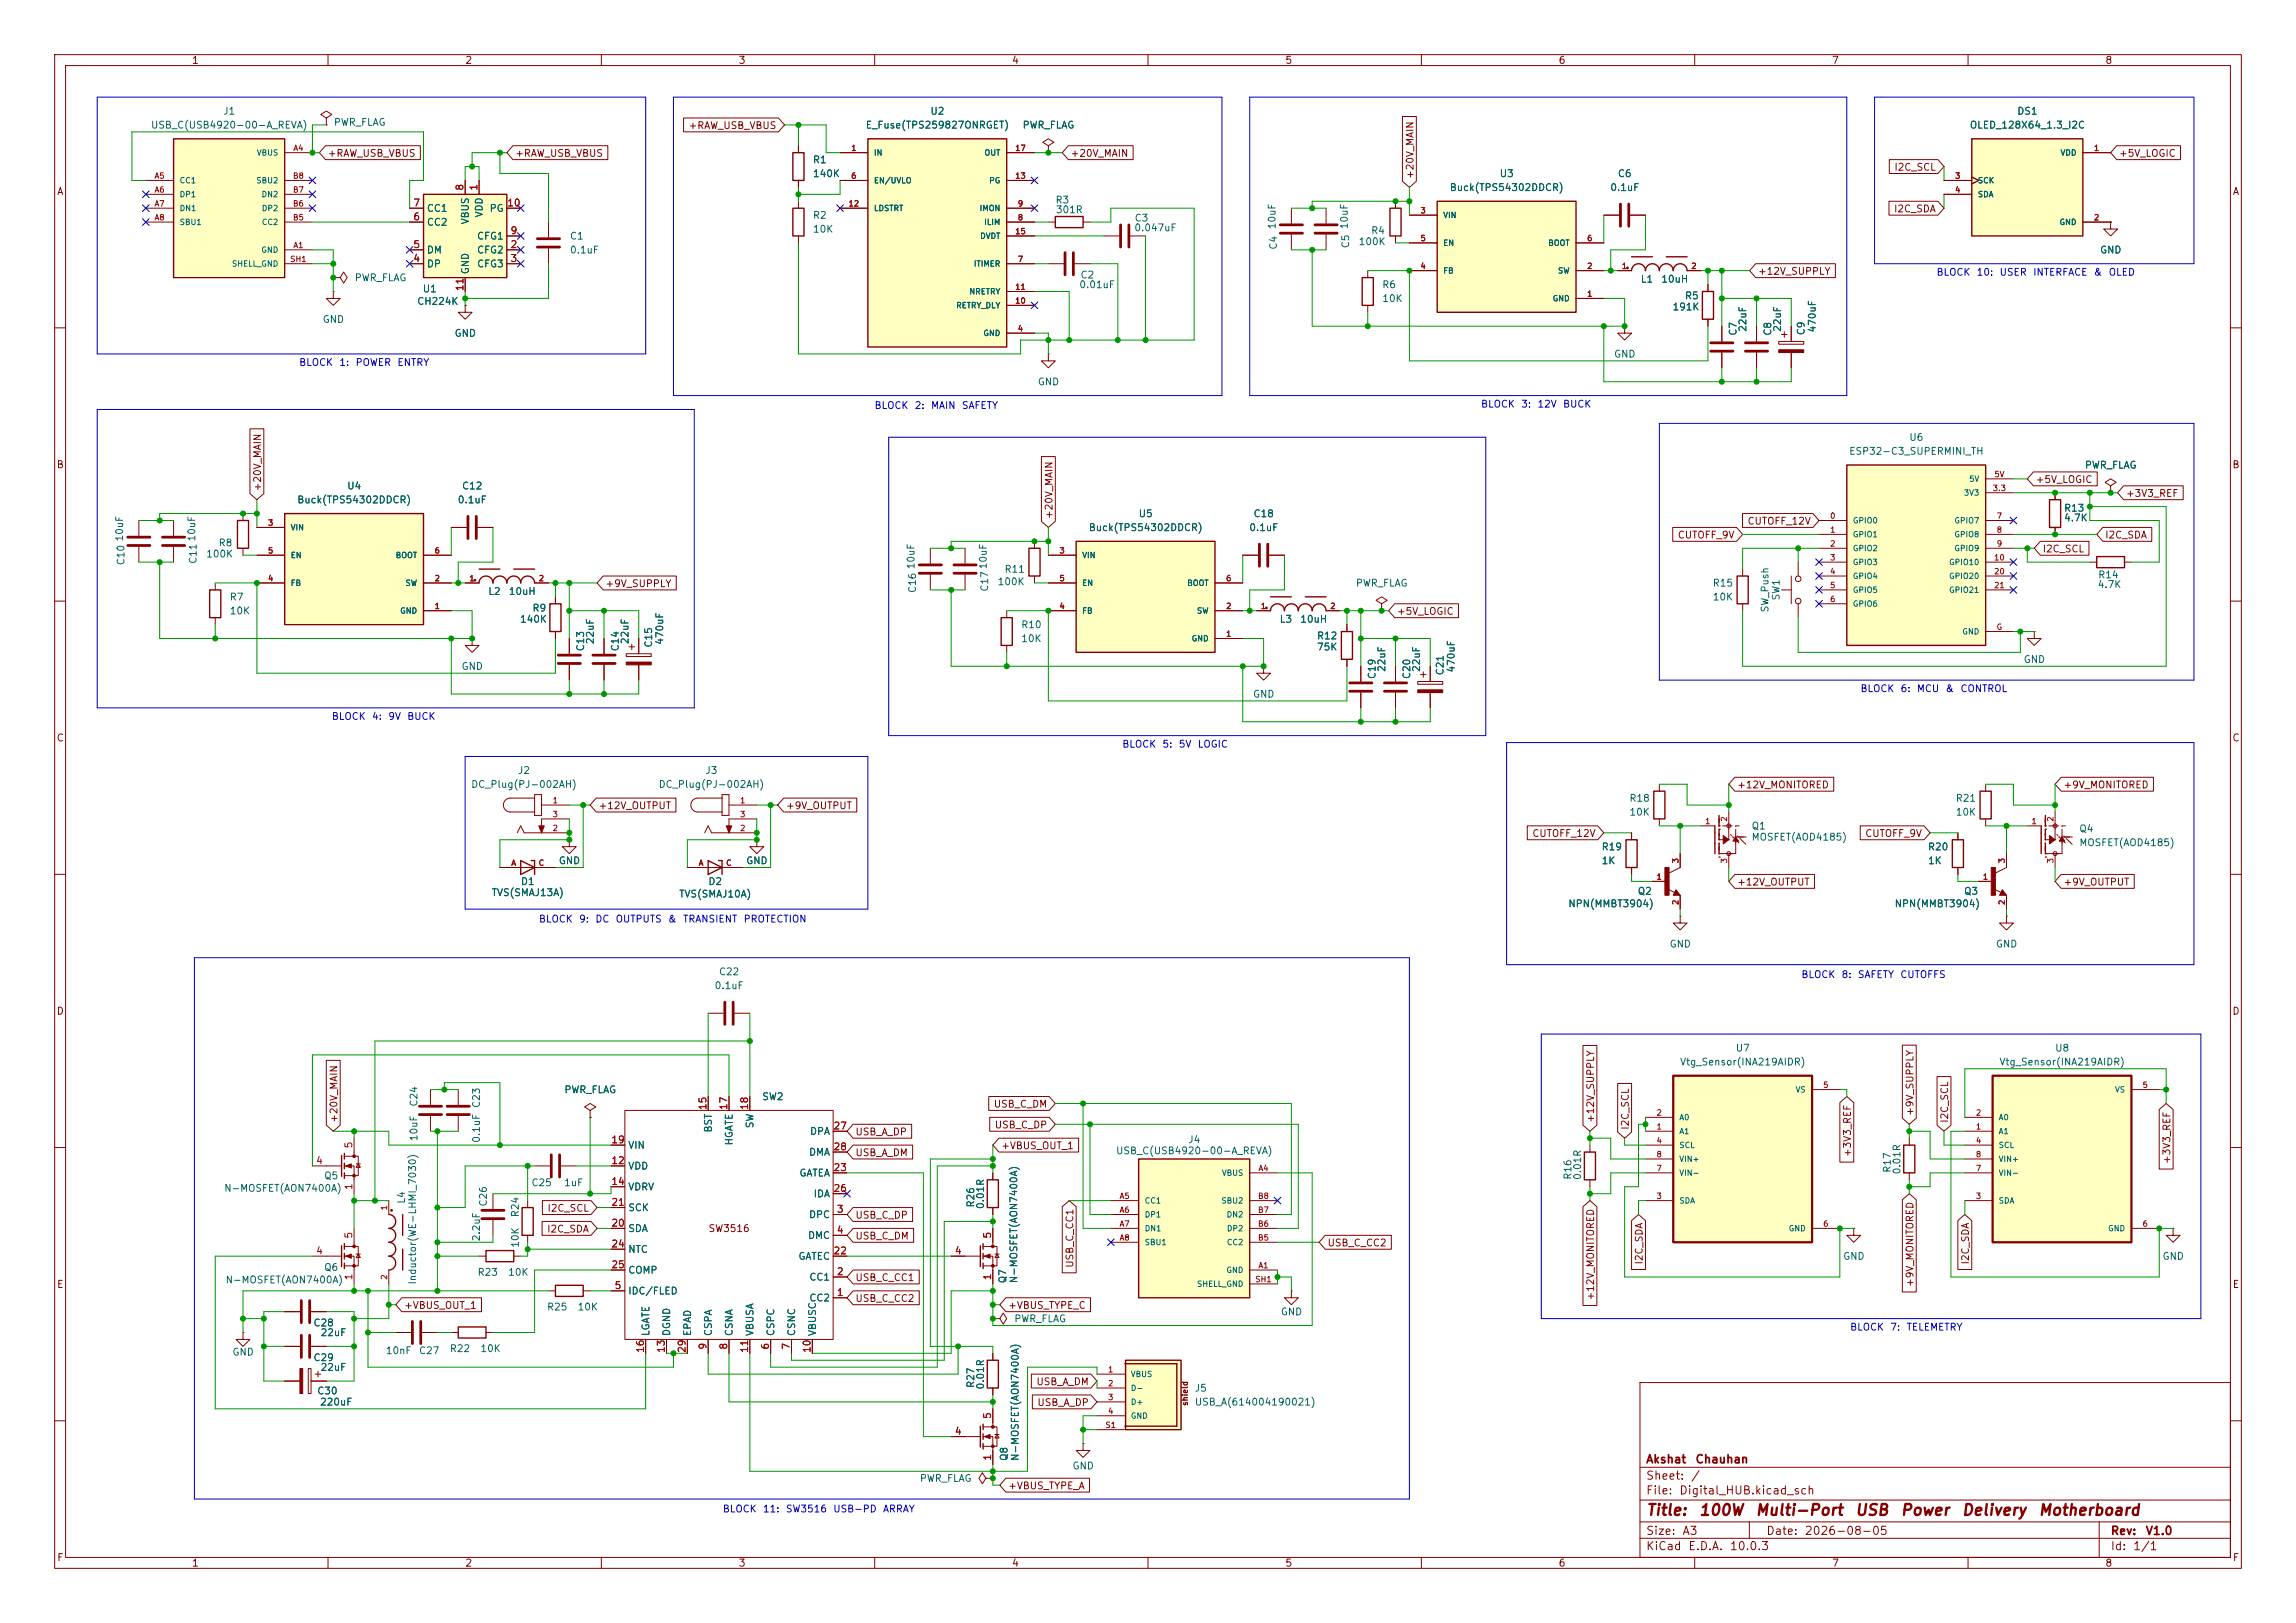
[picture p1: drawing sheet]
<svg xmlns="http://www.w3.org/2000/svg" width="420mm" height="297mm" viewBox="0 0 420 297" stroke-linecap="round" stroke-linejoin="round" font-family="sans-serif">
<defs><g id="words">
<g font-size="2" fill="#840000">
<text x="301" y="277.8">Title:</text>
<text x="310.7" y="277.8">100W</text>
<text x="321" y="277.8">Multi-Port</text>
<text x="339.2" y="277.8">USB</text>
<text x="347.5" y="277.8">Power</text>
<text x="358.7" y="277.8">Delivery</text>
<text x="372.8" y="277.8">Motherboard</text>
</g>
<g font-size="1.5" fill="#840000">
<text x="301" y="268.1">Akshat</text>
<text x="310" y="268.1">Chauhan</text>
<text x="301" y="273.8">File:</text>
<text x="301" y="271.1">Sheet:</text>
<text x="307.1" y="273.8">Digital_HUB.kicad_sch</text>
<text x="309.2" y="271.1">/</text>
<text x="301" y="281.2">Size:</text>
<text x="307.6" y="281.2">A3</text>
<text x="323" y="281.2">Date:</text>
<text x="330" y="281.2">2026-08-05</text>
<text x="386" y="281.2">Rev:</text>
<text x="392.4" y="281.2">V1.0</text>
<text x="301" y="284">KiCad</text>
<text x="308.7" y="284">E.D.A.</text>
<text x="316.3" y="284">10.0.3</text>
<text x="386" y="284">Id:</text>
<text x="390.1" y="284">1/1</text>
</g>
<g font-size="1.3" fill="#840000">
<text x="35" y="12">1</text>
<text x="85" y="12">2</text>
<text x="135" y="12">3</text>
<text x="185" y="12">4</text>
<text x="235" y="12">5</text>
<text x="285" y="12">6</text>
<text x="335" y="12">7</text>
<text x="385" y="12">8</text>
<text x="125.9" y="23.9">+RAW_USB_VBUS</text>
<text x="59.8" y="29">+RAW_USB_VBUS</text>
<text x="94.1" y="29">+RAW_USB_VBUS</text>
<text x="195.7" y="29">+20V_MAIN</text>
<text x="387.5" y="29">+5V_LOGIC</text>
<text x="10.3" y="36">A</text>
<text x="258.9" y="32.9" transform="rotate(-90 258.9 32.9)">+20V_MAIN</text>
<text x="346.4" y="31.5">I2C_SCL</text>
<text x="408.3" y="36">A</text>
<text x="346.3" y="39.2">I2C_SDA</text>
<text x="321.5" y="50.6">+12V_SUPPLY</text>
<text x="10.3" y="86">B</text>
<text x="372.3" y="88.7">+5V_LOGIC</text>
<text x="408.2" y="86">B</text>
<text x="48.1" y="90" transform="rotate(-90 48.1 90)">+20V_MAIN</text>
<text x="192.8" y="95.1" transform="rotate(-90 192.8 95.1)">+20V_MAIN</text>
<text x="388.8" y="91.2">+3V3_REF</text>
<text x="306.8" y="98.9">CUTOFF_9V</text>
<text x="319.6" y="96.3">CUTOFF_12V</text>
<text x="373.5" y="101.4">I2C_SCL</text>
<text x="385" y="98.9">I2C_SDA</text>
<text x="110.6" y="107.7">+9V_SUPPLY</text>
<text x="255.4" y="112.8">+5V_LOGIC</text>
<text x="10.3" y="136">C</text>
<text x="408.2" y="136">C</text>
<text x="109.4" y="148.4">+12V_OUTPUT</text>
<text x="143.7" y="148.4">+9V_OUTPUT</text>
<text x="317.7" y="144.6">+12V_MONITORED</text>
<text x="377.3" y="144.6">+9V_MONITORED</text>
<text x="280.2" y="153.5">CUTOFF_12V</text>
<text x="341.1" y="153.5">CUTOFF_9V</text>
<text x="317.7" y="162.4">+12V_OUTPUT</text>
<text x="377.3" y="162.4">+9V_OUTPUT</text>
<text x="10.3" y="186">D</text>
<text x="408.2" y="186">D</text>
<text x="181.7" y="203">USB_C_DM</text>
<text x="62" y="205.6" transform="rotate(-90 62 205.6)">+20V_MAIN</text>
<text x="156.4" y="208.1">USB_A_DP</text>
<text x="181.9" y="206.8">USB_C_DP</text>
<text x="291.9" y="205.6" transform="rotate(-90 291.9 205.6)">+12V_SUPPLY</text>
<text x="298.2" y="206.9" transform="rotate(-90 298.2 206.9)">I2C_SCL</text>
<text x="350.3" y="204.3" transform="rotate(-90 350.3 204.3)">+9V_SUPPLY</text>
<text x="356.7" y="205.6" transform="rotate(-90 356.7 205.6)">I2C_SCL</text>
<text x="156.4" y="211.9">USB_A_DM</text>
<text x="183" y="210.6">+VBUS_OUT_1</text>
<text x="338.9" y="211.8" transform="rotate(-90 338.9 211.8)">+3V3_REF</text>
<text x="397.3" y="213.1" transform="rotate(-90 397.3 213.1)">+3V3_REF</text>
<text x="100" y="225.9">I2C_SDA</text>
<text x="100" y="222">I2C_SCL</text>
<text x="129.5" y="225.8">SW3516</text>
<text x="156.4" y="223.3">USB_C_DP</text>
<text x="156.4" y="227.1">USB_C_DM</text>
<text x="196.6" y="232.1" transform="rotate(-90 196.6 232.1)">USB_C_CC1</text>
<text x="242.7" y="228.4">USB_C_CC2</text>
<text x="300.8" y="231.5" transform="rotate(-90 300.8 231.5)">I2C_SDA</text>
<text x="360.5" y="231.5" transform="rotate(-90 360.5 231.5)">I2C_SDA</text>
<text x="10.3" y="236">E</text>
<text x="73.8" y="239.8">+VBUS_OUT_1</text>
<text x="156.4" y="238.6">USB_C_CC2</text>
<text x="156.4" y="234.7">USB_C_CC1</text>
<text x="184.3" y="239.8">+VBUS_TYPE_C</text>
<text x="291.9" y="238.1" transform="rotate(-90 291.9 238.1)">+12V_MONITORED</text>
<text x="350.3" y="235.6" transform="rotate(-90 350.3 235.6)">+9V_MONITORED</text>
<text x="408.3" y="236">E</text>
<text x="189.5" y="253.8">USB_A_DM</text>
<text x="189.7" y="257.6">USB_A_DP</text>
<text x="184.3" y="272.8">+VBUS_TYPE_A</text>
<text x="10.3" y="286">F</text>
<text x="35" y="287">1</text>
<text x="85" y="287">2</text>
<text x="135" y="287">3</text>
<text x="185" y="287">4</text>
<text x="235" y="287">5</text>
<text x="285" y="287">6</text>
<text x="335" y="287">7</text>
<text x="385" y="287">8</text>
<text x="408.3" y="286">F</text>
</g>
<g font-size="1.3" fill="#006464">
<text x="27.5" y="23.8">USB_C(USB4920-00-A_REVA)</text>
<text x="40.7" y="21.3">J1</text>
<text x="61" y="23.3">PWR_FLAG</text>
<text x="158.3" y="23.8">E_Fuse(TPS259827ONRGET)</text>
<text x="170.1" y="21.3">U2</text>
<text x="187" y="23.8">PWR_FLAG</text>
<text x="360.2" y="23.8">OLED_128X64_1.3_I2C</text>
<text x="368.9" y="21.3">DS1</text>
<text x="148.6" y="30.2">R1</text>
<text x="148.6" y="32.7">140K</text>
<text x="265.1" y="35.3">Buck(TPS54302DDCR)</text>
<text x="274.2" y="32.7">U3</text>
<text x="294.4" y="35.3">0.1uF</text>
<text x="295.8" y="32.7">C6</text>
<text x="78" y="41.6">CC2</text>
<text x="78" y="39.1">CC1</text>
<text x="86.1" y="41.2" transform="rotate(-90 86.1 41.2)">VBUS</text>
<text x="88.6" y="39.9" transform="rotate(-90 88.6 39.9)">VDD</text>
<text x="89.5" y="39.1">PG</text>
<text x="148.6" y="40.3">R2</text>
<text x="193" y="37.5">R3</text>
<text x="193" y="39.3">301R</text>
<text x="207.4" y="40.8">C3</text>
<text x="78" y="46.7">DM</text>
<text x="87.2" y="46.7">CFG2</text>
<text x="87.2" y="44.2">CFG1</text>
<text x="104.1" y="44.2">C1</text>
<text x="104.1" y="46.7">0.1uF</text>
<text x="148.6" y="42.9">10K</text>
<text x="207.4" y="42.6">0.047uF</text>
<text x="233.6" y="42.1" transform="rotate(-90 233.6 42.1)">10uF</text>
<text x="233.9" y="45.8" transform="rotate(-90 233.9 45.8)">C4</text>
<text x="246.8" y="42.1" transform="rotate(-90 246.8 42.1)">10uF</text>
<text x="247.1" y="45.5" transform="rotate(-90 247.1 45.5)">C5</text>
<text x="248.4" y="45.2">100K</text>
<text x="250.7" y="43.1">R4</text>
<text x="384" y="46.7">GND</text>
<text x="64.8" y="51.8">PWR_FLAG</text>
<text x="77.2" y="53.8">U1</text>
<text x="78" y="49.2">DP</text>
<text x="86.1" y="50.3" transform="rotate(-90 86.1 50.3)">GND</text>
<text x="87.2" y="49.2">CFG3</text>
<text x="197.3" y="53">0.01uF</text>
<text x="197.5" y="51.3">C2</text>
<text x="252.7" y="53">R6</text>
<text x="300" y="52">L1</text>
<text x="303.8" y="52">10uH</text>
<text x="58.9" y="59.4">GND</text>
<text x="76.2" y="56.1">CH224K</text>
<text x="252.7" y="55.6">10K</text>
<text x="305.8" y="57.1">191K</text>
<text x="308.1" y="55.1">R5</text>
<text x="83.1" y="61.9">GND</text>
<text x="295.1" y="65.7">GND</text>
<text x="318" y="61.5" transform="rotate(-90 318 61.5)">C7</text>
<text x="319.7" y="60.8" transform="rotate(-90 319.7 60.8)">22uF</text>
<text x="324.3" y="61.5" transform="rotate(-90 324.3 61.5)">C8</text>
<text x="326.1" y="60.8" transform="rotate(-90 326.1 60.8)">22uF</text>
<text x="330.4" y="61.5" transform="rotate(-90 330.4 61.5)">C9</text>
<text x="332.4" y="61" transform="rotate(-90 332.4 61)">470uF</text>
<text x="189.7" y="70.8">GND</text>
<text x="338.1" y="83.5">ESP32-C3_SUPERMINI_TH</text>
<text x="349.1" y="81">U6</text>
<text x="63.4" y="89.9">U4</text>
<text x="84.4" y="89.9">C12</text>
<text x="381.3" y="86.1">PWR_FLAG</text>
<text x="54.3" y="92.4">Buck(TPS54302DDCR)</text>
<text x="83.6" y="92.4">0.1uF</text>
<text x="208.2" y="95">U5</text>
<text x="229.2" y="95">C18</text>
<text x="377.5" y="93.9">R13</text>
<text x="377.5" y="95.7">4.7K</text>
<text x="22.8" y="99.2" transform="rotate(-90 22.8 99.2)">10uF</text>
<text x="39.9" y="100.3">R8</text>
<text x="199" y="97.5">Buck(TPS54302DDCR)</text>
<text x="228.4" y="97.5">0.1uF</text>
<text x="23.1" y="103.5" transform="rotate(-90 23.1 103.5)">C10</text>
<text x="36.3" y="103.3" transform="rotate(-90 36.3 103.3)">C1110uF</text>
<text x="37.6" y="102.3">100K</text>
<text x="167.6" y="104.3" transform="rotate(-90 167.6 104.3)">10uF</text>
<text x="182.4" y="107.4">100K</text>
<text x="183.7" y="105.1">R11</text>
<text x="247.9" y="107.7">PWR_FLAG</text>
<text x="313.2" y="107.7">R15</text>
<text x="383.6" y="107.9">4.7K</text>
<text x="383.7" y="106.1">R14</text>
<text x="41.9" y="110.2">R7</text>
<text x="41.9" y="112.7">10K</text>
<text x="89.2" y="109.2">L2</text>
<text x="93" y="109.2">10uH</text>
<text x="97.3" y="112.2">R9</text>
<text x="167.8" y="108.6" transform="rotate(-90 167.8 108.6)">C16</text>
<text x="181.1" y="108.4" transform="rotate(-90 181.1 108.4)">C1710uF</text>
<text x="313.2" y="110.2">10K</text>
<text x="323.8" y="112.2" transform="rotate(-90 323.8 112.2)">SW_Push</text>
<text x="325.8" y="110" transform="rotate(-90 325.8 110)">SW1</text>
<text x="95" y="114.3">140K</text>
<text x="107.1" y="119.3" transform="rotate(-90 107.1 119.3)">C13</text>
<text x="108.9" y="118" transform="rotate(-90 108.9 118)">22uF</text>
<text x="113.5" y="119.3" transform="rotate(-90 113.5 119.3)">C14</text>
<text x="115.3" y="118" transform="rotate(-90 115.3 118)">22uF</text>
<text x="119.6" y="118.6" transform="rotate(-90 119.6 118.6)">C15</text>
<text x="121.6" y="118.1" transform="rotate(-90 121.6 118.1)">470uF</text>
<text x="186.7" y="115.3">R10</text>
<text x="186.7" y="117.8">10K</text>
<text x="234" y="114.3">L3</text>
<text x="237.7" y="114.3">10uH</text>
<text x="240.8" y="117.3">R12</text>
<text x="240.8" y="119.3">75K</text>
<text x="84.3" y="122.9">GND</text>
<text x="251.9" y="124.4" transform="rotate(-90 251.9 124.4)">C19</text>
<text x="253.7" y="123.1" transform="rotate(-90 253.7 123.1)">22uF</text>
<text x="258.3" y="124.4" transform="rotate(-90 258.3 124.4)">C20</text>
<text x="260.1" y="123.1" transform="rotate(-90 260.1 123.1)">22uF</text>
<text x="264.4" y="123.7" transform="rotate(-90 264.4 123.7)">C21</text>
<text x="266.4" y="123.2" transform="rotate(-90 266.4 123.2)">470uF</text>
<text x="370.1" y="121.6">GND</text>
<text x="229.1" y="128">GND</text>
<text x="94.6" y="141.9">J2</text>
<text x="128.9" y="141.9">J3</text>
<text x="86.1" y="144.5">DC_Plug(PJ-002AH)</text>
<text x="120.4" y="144.5">DC_Plug(PJ-002AH)</text>
<text x="298" y="147">R18</text>
<text x="298" y="149.6">10K</text>
<text x="357.6" y="147">R21</text>
<text x="357.6" y="149.6">10K</text>
<text x="292.9" y="155.9">R19</text>
<text x="320.3" y="154.1">MOSFET(AOD4185)</text>
<text x="320.3" y="152.1">Q1</text>
<text x="352.6" y="155.9">R20</text>
<text x="380.2" y="155.1">MOSFET(AOD4185)</text>
<text x="380.2" y="152.6">Q4</text>
<text x="102.1" y="158.5">GND</text>
<text x="136.4" y="158.5">GND</text>
<text x="292.9" y="158.5">1K</text>
<text x="352.6" y="158.5">1K</text>
<text x="89.8" y="164.3">TVS(SMAJ13A)</text>
<text x="95.2" y="162.3">D1</text>
<text x="124.1" y="164.5">TVS(SMAJ10A)</text>
<text x="129.5" y="162.3">D2</text>
<text x="286.8" y="166.3">NPN(MMBT3904)</text>
<text x="299.5" y="164">Q2</text>
<text x="346.5" y="166.3">NPN(MMBT3904)</text>
<text x="359.2" y="164">Q3</text>
<text x="305.3" y="173.7">GND</text>
<text x="365" y="173.7">GND</text>
<text x="131.4" y="178.8">C22</text>
<text x="130.6" y="181.3">0.1uF</text>
<text x="307.2" y="195.3">Vtg_Sensor(INA219AIDR)</text>
<text x="317.4" y="192.7">U7</text>
<text x="365.6" y="195.3">Vtg_Sensor(INA219AIDR)</text>
<text x="375.8" y="192.7">U8</text>
<text x="76.7" y="202.6" transform="rotate(-90 76.7 202.6)">C24</text>
<text x="88.1" y="202.9" transform="rotate(-90 88.1 202.9)">C23</text>
<text x="103.1" y="200.4">PWR_FLAG</text>
<text x="139.3" y="201.6">SW2</text>
<text x="76.7" y="208.9" transform="rotate(-90 76.7 208.9)">10uF</text>
<text x="88.1" y="209.2" transform="rotate(-90 88.1 209.2)">0.1uF</text>
<text x="130.5" y="207.4" transform="rotate(-90 130.5 207.4)">BST</text>
<text x="134.3" y="209.7" transform="rotate(-90 134.3 209.7)">HGATE</text>
<text x="138.1" y="206.6" transform="rotate(-90 138.1 206.6)">SW</text>
<text x="148.1" y="208">DPA</text>
<text x="217.2" y="209.5">J4</text>
<text x="114.8" y="214.3">VDD</text>
<text x="114.8" y="210.5">VIN</text>
<text x="146.1" y="215.6">GATEA</text>
<text x="147.9" y="211.8">DMA</text>
<text x="204" y="211.5">USB_C(USB4920-00-A_REVA)</text>
<text x="287.7" y="216" transform="rotate(-90 287.7 216)">R16</text>
<text x="346.2" y="214.7" transform="rotate(-90 346.2 214.7)">R17</text>
<text x="347.9" y="215" transform="rotate(-90 347.9 215)">0.01R</text>
<text x="40.9" y="218.4">N-MOSFET(AON7400A)</text>
<text x="59.2" y="216.1">Q5</text>
<text x="74.4" y="220.4" transform="rotate(-90 74.4 220.4)">L4</text>
<text x="89.4" y="220.9" transform="rotate(-90 89.4 220.9)">C26</text>
<text x="97.1" y="217.4">C25</text>
<text x="103.1" y="217.4">1uF</text>
<text x="114.8" y="218.1">VDRV</text>
<text x="114.8" y="222">SCK</text>
<text x="148.7" y="219.4">IDA</text>
<text x="178.5" y="221.1" transform="rotate(-90 178.5 221.1)">R26</text>
<text x="180.3" y="221.4" transform="rotate(-90 180.3 221.4)">0.01R</text>
<text x="289.5" y="216" transform="rotate(-90 289.5 216)">0.01R</text>
<text x="88.1" y="227.3" transform="rotate(-90 88.1 227.3)">2.2uF</text>
<text x="95.2" y="222.8" transform="rotate(-90 95.2 222.8)">R24</text>
<text x="114.8" y="225.8">SDA</text>
<text x="147.7" y="227">DMC</text>
<text x="147.9" y="223.2">DPC</text>
<text x="59.2" y="232.9">Q6</text>
<text x="87.3" y="233.8">R23</text>
<text x="92.8" y="233.8">10K</text>
<text x="95.2" y="228.4" transform="rotate(-90 95.2 228.4)">10K</text>
<text x="114.8" y="229.6">NTC</text>
<text x="114.8" y="233.4">COMP</text>
<text x="145.9" y="230.8">GATEC</text>
<text x="337.1" y="230.8">GND</text>
<text x="395.5" y="230.8">GND</text>
<text x="41.2" y="235.2">N-MOSFET(AON7400A)</text>
<text x="76.4" y="235.2" transform="rotate(-90 76.4 235.2)">Inductor(WE-LHMI_7030)</text>
<text x="114.8" y="237.2">IDC/FLED</text>
<text x="147.9" y="238.5">CC2</text>
<text x="147.9" y="234.7">CC1</text>
<text x="184.4" y="234.9" transform="rotate(-90 184.4 234.9)">Q7</text>
<text x="186.4" y="234.9" transform="rotate(-90 186.4 234.9)">N-MOSFET(AON7400A)</text>
<text x="57.2" y="243">C28</text>
<text x="58.5" y="244.8">22uF</text>
<text x="100" y="240.1">R25</text>
<text x="105.5" y="240.1">10K</text>
<text x="119.1" y="244.6" transform="rotate(-90 119.1 244.6)">LGATE</text>
<text x="122.9" y="244.6" transform="rotate(-90 122.9 244.6)">DGND</text>
<text x="126.7" y="244.6" transform="rotate(-90 126.7 244.6)">EPAD</text>
<text x="130.5" y="244.6" transform="rotate(-90 130.5 244.6)">CSPA</text>
<text x="134.3" y="244.6" transform="rotate(-90 134.3 244.6)">CSNA</text>
<text x="138.1" y="244.6" transform="rotate(-90 138.1 244.6)">VBUSA</text>
<text x="141.9" y="244.6" transform="rotate(-90 141.9 244.6)">CSPC</text>
<text x="145.8" y="244.6" transform="rotate(-90 145.8 244.6)">CSNC</text>
<text x="149.6" y="244.6" transform="rotate(-90 149.6 244.6)">VBUSC</text>
<text x="185.4" y="242.3">PWR_FLAG</text>
<text x="234.2" y="241">GND</text>
<text x="42.4" y="248.4">GND</text>
<text x="57.2" y="249.4">C29</text>
<text x="58.5" y="251.2">22uF</text>
<text x="70.5" y="248.1">10nF</text>
<text x="76.5" y="248.1">C27</text>
<text x="82.2" y="247.7">R22</text>
<text x="87.8" y="247.7">10K</text>
<text x="57.9" y="255.5">C30</text>
<text x="58.4" y="257.5">220uF</text>
<text x="178.5" y="254.1" transform="rotate(-90 178.5 254.1)">R27</text>
<text x="180.3" y="254.4" transform="rotate(-90 180.3 254.4)">0.01R</text>
<text x="218.4" y="255">J5</text>
<text x="218.4" y="257.5">USB_A(614004190021)</text>
<text x="184.6" y="267.5" transform="rotate(-90 184.6 267.5)">Q8</text>
<text x="186.6" y="267.5" transform="rotate(-90 186.6 267.5)">N-MOSFET(AON7400A)</text>
<text x="196.1" y="269.2">GND</text>
<text x="168.2" y="271.5">PWR_FLAG</text>
</g>
<g font-size="1.3" fill="#a90000">
<text x="85.1" y="35" transform="rotate(-90 85.1 35)">8</text>
<text x="87.6" y="35" transform="rotate(-90 87.6 35)">1</text>
<text x="75.5" y="40.6">6</text>
<text x="75.5" y="38.1">7</text>
<text x="92.7" y="38.1">10</text>
<text x="75.5" y="45.7">5</text>
<text x="93.3" y="45.7">2</text>
<text x="93.3" y="43.2">9</text>
<text x="75.5" y="48.2">4</text>
<text x="85.1" y="53.4" transform="rotate(-90 85.1 53.4)">11</text>
<text x="93.3" y="48.2">3</text>
<text x="129.5" y="203.2" transform="rotate(-90 129.5 203.2)">15</text>
<text x="133.3" y="203.2" transform="rotate(-90 133.3 203.2)">17</text>
<text x="137.1" y="203.2" transform="rotate(-90 137.1 203.2)">18</text>
<text x="111.7" y="209.5">19</text>
<text x="152.4" y="207">27</text>
<text x="57.7" y="213.3">4</text>
<text x="64.7" y="210.3" transform="rotate(-90 64.7 210.3)">5</text>
<text x="111.7" y="213.3">12</text>
<text x="152.4" y="214.6">23</text>
<text x="152.4" y="210.8">28</text>
<text x="64.7" y="217.9" transform="rotate(-90 64.7 217.9)">1</text>
<text x="111.7" y="217.1">14</text>
<text x="111.7" y="221">21</text>
<text x="152.4" y="218.4">26</text>
<text x="64.7" y="226.8" transform="rotate(-90 64.7 226.8)">5</text>
<text x="111.7" y="224.8">20</text>
<text x="153" y="222.2">3</text>
<text x="153" y="226">4</text>
<text x="181.6" y="226.8" transform="rotate(-90 181.6 226.8)">5</text>
<text x="57.7" y="229.8">4</text>
<text x="111.7" y="228.6">24</text>
<text x="111.7" y="232.4">25</text>
<text x="152.4" y="229.8">22</text>
<text x="153" y="233.7">2</text>
<text x="174.6" y="229.8">4</text>
<text x="64.7" y="234.4" transform="rotate(-90 64.7 234.4)">1</text>
<text x="112.3" y="236.2">5</text>
<text x="153" y="237.5">1</text>
<text x="181.6" y="234.4" transform="rotate(-90 181.6 234.4)">1</text>
<text x="118.1" y="247.7" transform="rotate(-90 118.1 247.7)">16</text>
<text x="121.9" y="247.7" transform="rotate(-90 121.9 247.7)">13</text>
<text x="125.7" y="247.7" transform="rotate(-90 125.7 247.7)">29</text>
<text x="129.5" y="247.1" transform="rotate(-90 129.5 247.1)">9</text>
<text x="133.3" y="247.1" transform="rotate(-90 133.3 247.1)">8</text>
<text x="137.1" y="247.7" transform="rotate(-90 137.1 247.7)">11</text>
<text x="140.9" y="247.1" transform="rotate(-90 140.9 247.1)">6</text>
<text x="144.8" y="247.1" transform="rotate(-90 144.8 247.1)">7</text>
<text x="148.6" y="247.7" transform="rotate(-90 148.6 247.7)">10</text>
<text x="174.6" y="262.9">4</text>
<text x="181.6" y="259.8" transform="rotate(-90 181.6 259.8)">5</text>
<text x="181.6" y="267.4" transform="rotate(-90 181.6 267.4)">1</text>
</g>
<g font-size="1.3" fill="#0000c2">
<text x="354.1" y="50.8">BLOCK</text>
<text x="361.5" y="50.8">10:</text>
<text x="365.7" y="50.8">USER</text>
<text x="371.8" y="50.8">INTERFACE</text>
<text x="382.9" y="50.8">&amp;</text>
<text x="385.6" y="50.8">OLED</text>
<text x="54.6" y="67.3">BLOCK</text>
<text x="62" y="67.3">1:</text>
<text x="64.9" y="67.3">POWER</text>
<text x="72.6" y="67.3">ENTRY</text>
<text x="159.9" y="75.1">BLOCK</text>
<text x="167.2" y="75.1">2:</text>
<text x="170.2" y="75.1">MAIN</text>
<text x="175.8" y="75.1">SAFETY</text>
<text x="270.8" y="74.9">BLOCK</text>
<text x="278.1" y="74.9">3:</text>
<text x="281.1" y="74.9">12V</text>
<text x="285.8" y="74.9">BUCK</text>
<text x="340.2" y="127">BLOCK</text>
<text x="347.5" y="127">6:</text>
<text x="350.5" y="127">MCU</text>
<text x="355.8" y="127">&amp;</text>
<text x="358.5" y="127">CONTROL</text>
<text x="60.6" y="132">BLOCK</text>
<text x="67.9" y="132">4:</text>
<text x="70.9" y="132">9V</text>
<text x="74.4" y="132">BUCK</text>
<text x="205.2" y="137.1">BLOCK</text>
<text x="212.5" y="137.1">5:</text>
<text x="215.5" y="137.1">5V</text>
<text x="219" y="137.1">LOGIC</text>
<text x="98.5" y="169.1">BLOCK</text>
<text x="105.8" y="169.1">9:</text>
<text x="108.8" y="169.1">DC</text>
<text x="112.5" y="169.1">OUTPUTS</text>
<text x="122.1" y="169.1">&amp;</text>
<text x="124.8" y="169.1">TRANSIENT</text>
<text x="135.9" y="169.1">PROTECTION</text>
<text x="329.4" y="179.3">BLOCK</text>
<text x="336.7" y="179.3">8:</text>
<text x="339.7" y="179.3">SAFETY</text>
<text x="347.5" y="179.3">CUTOFFS</text>
<text x="338.3" y="243.8">BLOCK</text>
<text x="345.7" y="243.8">7:</text>
<text x="348.6" y="243.8">TELEMETRY</text>
<text x="132.1" y="277.1">BLOCK</text>
<text x="139.4" y="277.1">11:</text>
<text x="143.6" y="277.1">SW3516</text>
<text x="152.3" y="277.1">USB-PD</text>
<text x="161.4" y="277.1">ARRAY</text>
</g>
<g font-size="1" fill="#006464">
<text x="46.9" y="28.7">VBUS</text>
<text x="159.8" y="28.7">IN</text>
<text x="180" y="28.7">OUT</text>
<text x="376.8" y="28.7">VDD</text>
<text x="32.8" y="33.8">CC1</text>
<text x="46.8" y="33.8">SBU2</text>
<text x="159.8" y="33.8">EN/UVLO</text>
<text x="180.8" y="33.8">PG</text>
<text x="361.7" y="33.8">SCK</text>
<text x="32.8" y="36.3">DP1</text>
<text x="32.8" y="38.9">DN1</text>
<text x="32.8" y="41.4">SBU1</text>
<text x="47.8" y="36.3">DN2</text>
<text x="47.8" y="41.4">CC2</text>
<text x="47.8" y="38.9">DP2</text>
<text x="159.8" y="38.9">LDSTRT</text>
<text x="179.1" y="38.9">IMON</text>
<text x="179.9" y="41.4">ILIM</text>
<text x="263.9" y="40.1">VIN</text>
<text x="361.7" y="36.3">SDA</text>
<text x="376.6" y="41.4">GND</text>
<text x="47.7" y="46.5">GND</text>
<text x="179.2" y="44">DVDT</text>
<text x="263.9" y="45.2">EN</text>
<text x="283.1" y="45.2">BOOT</text>
<text x="42.3" y="49">SHELL_GND</text>
<text x="178" y="49">ITIMER</text>
<text x="263.9" y="50.3">FB</text>
<text x="284.9" y="50.3">SW</text>
<text x="174.8" y="56.7">RETRY_DLY</text>
<text x="177.2" y="54.1">NRETRY</text>
<text x="283.9" y="55.4">GND</text>
<text x="179.8" y="61.7">GND</text>
<text x="360.1" y="88.4">5V</text>
<text x="359.1" y="90.9">3V3</text>
<text x="53.1" y="97.3">VIN</text>
<text x="338.8" y="96">GPIO0</text>
<text x="338.8" y="98.6">GPIO1</text>
<text x="338.8" y="101.1">GPIO2</text>
<text x="357.4" y="96">GPIO7</text>
<text x="357.4" y="98.6">GPIO8</text>
<text x="357.4" y="101.1">GPIO9</text>
<text x="53.1" y="107.5">FB</text>
<text x="53.1" y="102.4">EN</text>
<text x="72.3" y="102.4">BOOT</text>
<text x="74.1" y="107.5">SW</text>
<text x="197.9" y="102.4">VIN</text>
<text x="197.9" y="107.5">EN</text>
<text x="217.1" y="107.5">BOOT</text>
<text x="338.8" y="103.6">GPIO3</text>
<text x="338.8" y="106.2">GPIO4</text>
<text x="356.4" y="103.6">GPIO10</text>
<text x="356.4" y="106.2">GPIO20</text>
<text x="73.1" y="112.5">GND</text>
<text x="197.9" y="112.5">FB</text>
<text x="218.9" y="112.5">SW</text>
<text x="338.8" y="108.7">GPIO5</text>
<text x="338.8" y="111.3">GPIO6</text>
<text x="356.4" y="108.7">GPIO21</text>
<text x="217.9" y="117.6">GND</text>
<text x="358.9" y="116.3">GND</text>
<text x="328.4" y="200.2">VS</text>
<text x="386.8" y="200.2">VS</text>
<text x="307.1" y="207.8">A1</text>
<text x="307.1" y="205.2">A0</text>
<text x="365.5" y="207.8">A1</text>
<text x="365.5" y="205.2">A0</text>
<text x="223.4" y="215.4">VBUS</text>
<text x="307.1" y="210.3">SCL</text>
<text x="307.1" y="215.4">VIN-</text>
<text x="307.1" y="212.9">VIN+</text>
<text x="365.5" y="210.3">SCL</text>
<text x="365.5" y="215.4">VIN-</text>
<text x="365.5" y="212.9">VIN+</text>
<text x="209.3" y="220.5">CC1</text>
<text x="223.3" y="220.5">SBU2</text>
<text x="307.1" y="220.5">SDA</text>
<text x="365.5" y="220.5">SDA</text>
<text x="209.3" y="223">DP1</text>
<text x="209.3" y="225.6">DN1</text>
<text x="224.3" y="223">DN2</text>
<text x="224.3" y="225.6">DP2</text>
<text x="327.1" y="225.6">GND</text>
<text x="385.5" y="225.6">GND</text>
<text x="209.3" y="228.1">SBU1</text>
<text x="224.2" y="233.2">GND</text>
<text x="224.3" y="228.1">CC2</text>
<text x="218.9" y="235.7">SHELL_GND</text>
<text x="206.8" y="252.2">VBUS</text>
<text x="206.8" y="254.8">D-</text>
<text x="206.8" y="257.3">D+</text>
<text x="206.8" y="259.9">GND</text>
</g>
<g font-size="1" fill="#a90000">
<text x="53.6" y="27.9">A4</text>
<text x="155.6" y="27.9">1</text>
<text x="185.6" y="27.9">17</text>
<text x="382.9" y="27.9">1</text>
<text x="28.2" y="32.9">A5</text>
<text x="28.2" y="35.5">A6</text>
<text x="53.5" y="35.5">B7</text>
<text x="53.5" y="32.9">B8</text>
<text x="155.6" y="32.9">6</text>
<text x="185.6" y="32.9">13</text>
<text x="357.5" y="32.9">3</text>
<text x="357.5" y="35.5">4</text>
<text x="28.2" y="38">A7</text>
<text x="28.2" y="40.6">A8</text>
<text x="53.5" y="40.6">B5</text>
<text x="53.5" y="38">B6</text>
<text x="155.1" y="38">12</text>
<text x="186.1" y="40.6">8</text>
<text x="186.1" y="38">9</text>
<text x="259.7" y="39.3">3</text>
<text x="382.9" y="40.6">2</text>
<text x="53.6" y="45.6">A1</text>
<text x="185.6" y="43.1">15</text>
<text x="259.7" y="44.4">5</text>
<text x="290.2" y="44.4">6</text>
<text x="53" y="48.2">SH1</text>
<text x="185.6" y="53.3">11</text>
<text x="186.1" y="48.2">7</text>
<text x="259.7" y="49.5">4</text>
<text x="290.2" y="49.5">2</text>
<text x="296.6" y="49.5">1</text>
<text x="309.3" y="49.5">2</text>
<text x="185.6" y="55.8">10</text>
<text x="290.2" y="54.5">1</text>
<text x="186.1" y="60.9">4</text>
<text x="364.7" y="87.6">5V</text>
<text x="334.7" y="95.2">0</text>
<text x="364.4" y="90.1">3.3</text>
<text x="365.1" y="95.2">7</text>
<text x="48.9" y="96.4">3</text>
<text x="48.9" y="101.5">5</text>
<text x="79.4" y="101.5">6</text>
<text x="193.7" y="101.5">3</text>
<text x="334.7" y="97.7">1</text>
<text x="334.7" y="100.3">2</text>
<text x="365.1" y="97.7">8</text>
<text x="365.1" y="100.3">9</text>
<text x="48.9" y="106.6">4</text>
<text x="79.4" y="106.6">2</text>
<text x="85.7" y="106.6">1</text>
<text x="98.4" y="106.6">2</text>
<text x="193.7" y="106.6">5</text>
<text x="224.2" y="106.6">6</text>
<text x="334.7" y="102.8">3</text>
<text x="334.7" y="105.3">4</text>
<text x="334.7" y="107.9">5</text>
<text x="364.7" y="102.8">10</text>
<text x="364.7" y="105.3">20</text>
<text x="364.7" y="107.9">21</text>
<text x="79.4" y="111.7">1</text>
<text x="193.7" y="111.7">4</text>
<text x="224.2" y="111.7">2</text>
<text x="230.5" y="111.7">1</text>
<text x="243.2" y="111.7">2</text>
<text x="334.7" y="110.4">6</text>
<text x="224.2" y="116.8">1</text>
<text x="365.1" y="115.5">G</text>
<text x="101" y="147.2">1</text>
<text x="101" y="149.8">3</text>
<text x="135.3" y="147.2">1</text>
<text x="135.3" y="149.8">3</text>
<text x="101" y="152.3">2</text>
<text x="135.3" y="152.3">2</text>
<text x="311.8" y="151.1">1</text>
<text x="316.2" y="150.5" transform="rotate(-90 316.2 150.5)">2</text>
<text x="371.5" y="151.1">1</text>
<text x="375.8" y="150.5" transform="rotate(-90 375.8 150.5)">2</text>
<text x="93.4" y="158.7">A</text>
<text x="98.4" y="158.7">C</text>
<text x="127.7" y="158.7">A</text>
<text x="132.7" y="158.7">C</text>
<text x="302.9" y="161.2">1</text>
<text x="307.3" y="158.1" transform="rotate(-90 307.3 158.1)">3</text>
<text x="316.2" y="158.1" transform="rotate(-90 316.2 158.1)">3</text>
<text x="362.6" y="161.2">1</text>
<text x="367" y="158.1" transform="rotate(-90 367 158.1)">3</text>
<text x="375.8" y="158.1" transform="rotate(-90 375.8 158.1)">3</text>
<text x="307.3" y="165.7" transform="rotate(-90 307.3 165.7)">2</text>
<text x="367" y="165.7" transform="rotate(-90 367 165.7)">2</text>
<text x="333.4" y="199.3">5</text>
<text x="391.8" y="199.3">5</text>
<text x="302.9" y="206.9">1</text>
<text x="302.9" y="204.4">2</text>
<text x="302.9" y="209.5">4</text>
<text x="361.3" y="206.9">1</text>
<text x="361.3" y="204.4">2</text>
<text x="361.3" y="209.5">4</text>
<text x="230.1" y="214.6">A4</text>
<text x="302.9" y="214.6">7</text>
<text x="302.9" y="212">8</text>
<text x="361.3" y="214.6">7</text>
<text x="361.3" y="212">8</text>
<text x="71" y="221.6" transform="rotate(-90 71 221.6)">1</text>
<text x="204.7" y="219.6">A5</text>
<text x="230" y="219.6">B8</text>
<text x="302.9" y="219.6">3</text>
<text x="361.3" y="219.6">3</text>
<text x="204.7" y="222.2">A6</text>
<text x="204.7" y="224.7">A7</text>
<text x="204.7" y="227.3">A8</text>
<text x="230" y="227.3">B5</text>
<text x="230" y="224.7">B6</text>
<text x="230" y="222.2">B7</text>
<text x="333.4" y="224.7">6</text>
<text x="391.8" y="224.7">6</text>
<text x="230.1" y="232.3">A1</text>
<text x="71" y="234.3" transform="rotate(-90 71 234.3)">2</text>
<text x="229.5" y="234.9">SH1</text>
<text x="202.6" y="251.4">1</text>
<text x="202.6" y="253.9">2</text>
<text x="202.6" y="256.5">3</text>
<text x="202.1" y="261.5">S1</text>
<text x="202.6" y="259">4</text>
</g>
<text font-size="1" fill="#840000" x="217.5" y="257.4" transform="rotate(-90 217.5 257.4)">shield</text>
</g></defs>
<g fill="none" stroke="#840000" stroke-width=".18">
<path d="M10 10h400v277h-400zM12 12h396v273h-396zM60 10v2M110 10v2M160 10v2M210 10v2M260 10v2M310 10v2M360 10v2M10 60h2M408 60h2M44.4 94v1.3"/>
<path d="M82.5 96.5h2.8M87.4 96.5h2.8M375.9 90.2v1.2M375.9 96.5v1.3M386.1 88.9l1-.6-1-.7-1 .7 1 .6v1.3M386.1 90.2h.1M10 110h2M44.4 100.3v1.3M110.5 116.8v2.8M114.6 119.6h4.5v.5h-4.5zM115.1 118.4h1M115.6 117.9v1"/>
<path d="M116.8 116.8v2.8M408 110h2M110.5 121.7v2.8M116.8 121.7v2.8M248.9 121.9v2.8M248.9 126.7v2.8M10 160h2M408 160h2M10 210h2M408 210h2M300 253h108v32h-108zM10 260h2"/>
<path d="M300 278.5h108M300 274.5h108M300 268.5h108M320 278.5v3M384 278.5v6.5M408 260h2M60 285v2M110 285v2M160 285v2M210 285v2M260 285v2M300 281.5h108"/>
<path d="M310 285v2M360 285v2"/>
</g>
<path d="M43.4 95.3h2.1v5h-2.1zM374.9 91.4h2v5.1h-2z" fill="none" stroke="#840000" stroke-width=".25"/>
<path d="M85.6 94.5v4.1M87.1 94.5v4.1M108.5 119.9h4M108.5 121.4h4M246.9 126.5h4.1M246.9 125h4.1" fill="none" stroke="#840000" stroke-width=".51"/>
<path d="M114.6 121.2h4.5v.5h-4.5z" fill="#840000" stroke="#840000" stroke-width=".18"/>
<path d="M360.7 25.4h20.3v17.8h-20.3z" fill="#ffffc2"/>
<path d="M360.7 25.4h20.3v17.8h-20.3zM348.2 209.6h2.1v5h-2.1z" fill="none" stroke="#840000" stroke-width=".25"/>
<path d="M355.6 33h5.1M355.6 35.6h5.1M360.7 32.4l1.2 .6-1.2 .7M381 27.9h5.1M381 40.6h5.1M386.1 40.6v1.3h1.2l-1.2 1.3-1.3-1.3h1.3M386.1 40.6h.1M349.2 208.3v1.3M349.2 214.6v1.3" fill="none" stroke="#840000" stroke-width=".18"/>
<path d="M306.1 196.9h25.4v30.4h-25.4z" fill="#ffffc2"/>
<path d="M306.1 196.9h25.4v30.4h-25.4z" fill="none" stroke="#840000" stroke-width=".41"/>
<g fill="none" stroke="#840000" stroke-width=".18">
<path d="M227.3 101.6h2.8M232.2 101.6h2.7M331.5 199.4h5M290.8 209.6v1.2M290.8 215.9v1.3M301 207h5.1M301 204.5h5.1M301 219.7h5.1M301 209.6h5.1M301 214.6h5.1M301 212.1h5.1M331.5 224.8h5"/>
<path d="M339.1 224.8v1.3h1.3l-1.3 1.2-1.3-1.2h1.3M339.1 224.8h.1M397.5 224.8v1.3h1.3l-1.3 1.2-1.3-1.2h1.3M397.5 224.8h.1"/>
</g>
<path d="M289.8 210.8h2v5.1h-2z" fill="none" stroke="#840000" stroke-width=".25"/>
<path d="M230.4 99.6v4M231.9 99.6v4" fill="none" stroke="#840000" stroke-width=".51"/>
<path d="M52.1 94h25.4v20.3h-25.4z" fill="#ffffc2"/>
<g fill="none" stroke="#840000" stroke-width=".25">
<path d="M249.2 50.8h2v5.1h-2zM52.1 94h25.4v20.3h-25.4zM38.4 108h2v5h-2zM183.1 113h2.1v5.1h-2.1zM317.8 105.4h2v5.1h-2zM297.4 153.7h2.1v5.1h-2.1zM302.5 144.8h2v5.1h-2zM313.7 151.1v5.1M314.5 151.1h.1M314.5 151.8h.1M314.5 156.2h.1M314.5 156.8h.1"/>
<path d="M314.5 149.2v1.9M314.5 151.8v1.9M314.5 154.3v1.9M357.1 153.7h2.1v5.1h-2.1zM362.2 144.8h2v5.1h-2zM373.4 151.1v5.1M374.1 151.1h.1M374.1 151.8h.1M374.1 156.2h.1M374.1 156.8h.1M374.1 149.2v1.9M374.1 151.8v1.9"/>
<path d="M374.1 154.3v1.9"/>
</g>
<g fill="none" stroke="#840000" stroke-width=".18">
<path d="M61 50.8h1.2l.7-1 .6 1-.6 1-.7-1M61 50.8h.1M61 53.3v1.3h1.2l-1.2 1.3-1.3-1.3h1.3M61 53.3h.1M85.1 55.9v1.3h1.3l-1.3 1.2-1.3-1.2h1.3M85.1 55.9h.1M250.2 49.5v1.3M250.2 55.9v1.3M315 59.7v2.8M321.3 59.7v2.8M315 64.5v2.8M321.3 64.5v2.8"/>
<path d="M31.7 95.3v2.7M47 96.5h5.1M31.7 100.1v2.8M39.4 106.7v1.3M39.4 113v1.3M47 106.7h5.1M47 101.6h5.1M77.5 111.8h5M77.5 106.7h5M77.5 101.6h5M170.2 100.3v2.8M170.2 105.2v2.8"/>
<path d="M176.5 100.3v2.8M176.5 105.2v2.8M184.1 111.8v1.2M184.1 118.1v1.3M252.7 110.5l1-.6-1-.7-1 .7 1 .6v1.3M252.7 111.8h.1M318.8 104.1v1.3M318.8 110.5v1.3M325.9 108h1.8M327.7 105.4v5.1M328.9 102.9v2.5M328.9 110.5v2.5"/>
<path d="M94.6 152.4l.6-1.3 .7 1.3h8.2M97.8 146.1h-4.5a1.27 1.27 0 0 0-1.2 1.2 1.27 1.27 0 0 0 1.2 1.3h4.5M97.8 145.4h1.3v3.8h-1.3zM99.1 147.3h5M104.1 149.9h-5v2.5M128.9 152.4l.6-1.3 .7 1.3h8.2M132.1 146.1h-4.5a1.27 1.27 0 0 0-1.2 1.2 1.27 1.27 0 0 0 1.2 1.3h4.5M132.1 145.4h1.2v3.8h-1.2zM133.3 147.3h5.1M138.4 149.9h-5.1v2.5M298.4 152.4v1.3M298.4 158.8v1.2"/>
<path d="M303.5 143.5v1.3M303.5 149.9v1.2M307.3 156.2v2.6l-2 1M311.1 151.1h2.6M314.3 151.1h.2M314.5 153.7h1.1M315.1 151.1h1.8M316.2 148.6v5.1h.2M316.2 156.2v2.6M316.5 152.7l.2 .2M316.9 153.2l1.2 1.1M317.4 153.2h2"/>
<path d="M317.5 151.8v4.4h-3M317.8 153l.2 .2M318.1 151.1h-.6v.2M318.3 153.4l1.1 1.1M358.1 152.4v1.3M358.1 158.8v1.2M363.2 143.5v1.3M363.2 149.9v1.2M367 156.2v2.6l-2 1M370.8 151.1h2.6M374 151.1h.1M374.1 153.7h1.2"/>
<path d="M374.8 151.1h1.8M375.9 148.6v5.1h.1M375.9 156.2v2.6M376.2 152.7l.2 .2M376.6 153.2l1.2 1.1M377.1 153.2h2M377.2 151.8v4.4h-3.1M377.5 153l.2 .2M377.8 151.1h-.6v.2M378 153.4l1 1.1M302.3 161.3h2.5M305.1 162.7l1.2 .6"/>
<path d="M307.3 167.6v1.3h1.3l-1.3 1.3-1.2-1.3h1.2M307.3 167.6h.1M307.3 163.8v2.6M361.9 161.3h2.6M364.8 162.7l1.2 .6M367 167.6v1.3h1.3l-1.3 1.3-1.2-1.3h1.2M367 167.6h.1M367 163.8v2.6"/>
<circle cx="328.9" cy="110" r=".51"/>
<circle cx="328.9" cy="105.9" r=".51"/>
<circle cx="316.2" cy="156.2" r=".36"/>
<circle cx="316.2" cy="151.1" r=".36"/>
<circle cx="375.9" cy="151.1" r=".36"/>
<circle cx="375.9" cy="156.2" r=".36"/>
</g>
<g fill="#840000" stroke="#840000" stroke-width=".18">
<path d="M315.2 152.9l1 .8-1 .7z"/>
<path d="M317.5 153.2l.5 .7h-1z"/>
<path d="M304.5 158.8h.8v5h-.8z"/>
<path d="M306.6 162.8l.7 1h-1.2z"/>
<path d="M132.8 151.1h1.1l-.6 1.3z"/>
<path d="M98.6 151.1h1l-.5 1.3z"/>
<path d="M364.2 158.8h.8v5h-.8z"/>
<path d="M366.3 162.8l.7 1h-1.2z"/>
<path d="M374.9 152.9l1 .8-1 .7z"/>
<path d="M377.2 153.2l.5 .7h-1z"/>
</g>
<path d="M312.9 64.3h4.1M312.9 62.7h4.1M319.3 64.3h4M319.3 62.7h4M29.7 99.8h4.1M29.7 98.3h4.1M168.1 104.9h4.1M168.1 103.4h4.1M174.5 104.9h4.1M174.5 103.4h4.1" fill="none" stroke="#840000" stroke-width=".51"/>
<path d="M337.8 85.1h25.4v33h-25.4z" fill="#ffffc2"/>
<g fill="none" stroke="#840000" stroke-width=".25">
<path d="M337.8 85.1h25.4v33h-25.4zM62.5 211.5v3.8M63 211.1v1M63 212.9v1M63 214.6v1M62.5 228v3.8M63 227.6v1M63 229.4v1M63 231.1v1.1M179.3 228v3.8M179.8 227.6v1M179.8 229.4v1"/>
<path d="M179.8 231.1v1.1"/>
</g>
<g fill="none" stroke="#840000" stroke-width=".18">
<path d="M327.7 59.7v2.8M325.4 62.5h4.5v.5h-4.5zM325.9 61.2h1M326.4 60.7v1M327.7 64.5v2.8M332.7 95.3h5.1M332.7 97.8h5.1M363.2 95.3h5.1M363.2 97.8h5.1M363.2 90.2h5.1M363.2 87.6h5.1M332.7 100.3h5.1"/>
<path d="M332.7 102.9h5.1M332.7 105.4h5.1M332.7 108h5.1M332.7 110.5h5.1M363.2 100.3h5.1M363.2 102.9h5.1M363.2 105.4h5.1M363.2 108h5.1M363.2 115.6h5.1M255.3 121.9v2.8M255.3 126.7v2.8M259.3 124.7h4.6v.5h-4.6z"/>
<path d="M259.8 123.4h1.1M260.3 122.9v1.1M261.6 121.9v2.8M261.6 126.7v2.8M57.1 213.4h5.4M63 211.6h2.5v3.5h-2.5M63 213.4h1.8v5M64.8 208.3v3.3M65.2 213h.7M65.5 213l.4 .6h-.7zM57.1 229.9h5.4M63 228.1h2.5v3.5h-2.5"/>
<path d="M63 229.9h1.8v5M64.8 224.8v3.3M65.2 229.5h.7M65.5 229.5l.4 .6h-.7zM174 229.9h5.3M179.8 228.1h2.6v3.5h-2.6M179.8 229.9h1.8v5M181.6 224.8v3.3M182 229.5h.8M182.4 229.5l.4 .6h-.8zM236.2 236.2v1.3h1.3l-1.3 1.3-1.3-1.3h1.3M236.2 236.2h.1"/>
<path d="M52.1 252.7h2.8M56.4 250.4h.5v4.6h-.5zM56.9 252.7h2.8M57.7 251.5h1M58.2 251v1"/>
</g>
<g fill="#840000" stroke="#840000" stroke-width=".18">
<path d="M180.1 229.9l1-.4v.8z"/>
<path d="M54.9 250.4h.5v4.6h-.5z"/>
<path d="M325.4 64h4.5v.5h-4.5z"/>
<path d="M259.3 126.2h4.6v.5h-4.6z"/>
<path d="M63.2 229.9l1.1-.4v.8z"/>
<path d="M63.2 213.4l1.1-.4v.7z"/>
<circle cx="181.6" cy="228.1" r=".25"/>
<circle cx="181.6" cy="231.6" r=".25"/>
<circle cx="64.8" cy="228.1" r=".25"/>
<circle cx="64.8" cy="231.6" r=".25"/>
<circle cx="64.8" cy="211.6" r=".25"/>
<circle cx="64.8" cy="215.1" r=".25"/>
</g>
<path d="M253.2 126.5h4.1M253.2 125h4.1" fill="none" stroke="#840000" stroke-width=".51"/>
<path d="M262.9 36.8h25.4v20.4h-25.4z" fill="#ffffc2"/>
<path d="M145 27.9h2.1v5.1h-2.1zM262.9 36.8h25.4v20.4h-25.4zM180.6 215.9h2v5.1h-2zM101.6 235.2h5.1v2h-5.1z" fill="none" stroke="#840000" stroke-width=".25"/>
<path d="M146 26.7v1.2M146 33v1.3M257.8 39.4h5.1M257.8 49.5h5.1M257.8 44.5h5.1M288.3 54.6h5.1M288.3 49.5h5.1M288.3 44.5h5.1M181.6 214.6v1.3M100.3 236.2h1.3M106.7 236.2h1.2M181.6 221v1.2" fill="none" stroke="#840000" stroke-width=".18"/>
<path d="M158.7 25.4h25.4v38.1h-25.4z" fill="#ffffc2"/>
<g fill="none" stroke="#840000" stroke-width=".25">
<path d="M145 38.1h2.1v5.1h-2.1zM158.7 25.4h25.4v38.1h-25.4zM193 39.6h5.1v2.1h-5.1zM254.3 38.1h2v5.1h-2zM87.6 106.7a1.27 1.27 0 0 1 1.3-1.3 1.27 1.27 0 0 1 1.3 1.3 1.27 1.27 0 0 1 1.2-1.3 1.27 1.27 0 0 1 1.3 1.3 1.27 1.27 0 0 1 1.3-1.3 1.27 1.27 0 0 1 1.2 1.3 1.27 1.27 0 0 1 1.3-1.3 1.27 1.27 0 0 1 1.3 1.3M87.6 104.1h3.8M94 104.1h3.8M232.4 111.8a1.27 1.27 0 0 1 1.3-1.3 1.27 1.27 0 0 1 1.2 1.3 1.27 1.27 0 0 1 1.3-1.3 1.27 1.27 0 0 1 1.3 1.3 1.27 1.27 0 0 1 1.3-1.3 1.27 1.27 0 0 1 1.2 1.3 1.27 1.27 0 0 1 1.3-1.3 1.27 1.27 0 0 1 1.3 1.3M232.4 109.2h3.8M238.8 109.2h3.8M245.4 115.6h2v5.1h-2zM95.2 157.5l2.6 1.3-2.6 1.2z"/>
<path d="M97.2 157.5h.6v2.5M129.5 157.5l2.6 1.3-2.6 1.2zM131.4 157.5h.7v2.5M71.1 222.2a1.27 1.27 0 0 1 1.3 1.3 1.27 1.27 0 0 1-1.3 1.3 1.27 1.27 0 0 1 1.3 1.3 1.27 1.27 0 0 1-1.3 1.2 1.27 1.27 0 0 1 1.3 1.3 1.27 1.27 0 0 1-1.3 1.3 1.27 1.27 0 0 1 1.3 1.2 1.27 1.27 0 0 1-1.3 1.3M73.7 222.2v3.9M73.7 228.6v3.8M88.9 228.9h5.1v2h-5.1zM95.5 221h2v5.1h-2zM83.8 242.8h5.1v2.1h-5.1z"/>
<circle cx="86.9" cy="106.2" r=".13"/>
<circle cx="231.6" cy="111.3" r=".13"/>
<circle cx="71.6" cy="221.5" r=".13"/>
</g>
<g fill="none" stroke="#840000" stroke-width=".18">
<path d="M146 36.8v1.3M153.7 27.9h5M153.7 33h5M153.7 38.1h5M184.1 27.9h5.1M184.1 33h5.1M184.1 38.1h5.1M191.8 26.7l1-.7-1-.6-1 .6 1 .7v1.2M191.8 27.9h.1M236.2 38.1v2.8M242.6 38.1v2.8M255.3 36.8v1.3"/>
<path d="M146 43.2v1.3M184.1 48.3h5.1M184.1 40.6h5.1M184.1 55.9h5.1M184.1 53.3h5.1M184.1 43.2h5.1M191.8 48.3h2.8M191.8 40.6h1.2M196.6 48.3h2.8M198.1 40.6h1.3M201.9 43.2h2.8M206.8 43.2h2.7"/>
<path d="M236.2 42.9v2.8M242.6 42.9v2.8M255.3 43.2v1.3M184.1 61h5.1M191.8 64.8v1.2h1.2l-1.2 1.3-1.3-1.3h1.3M191.8 64.8h.1M25.4 95.3v2.7M25.4 100.1v2.8M85.1 106.7h2.5M86.4 116.8v1.3h1.2l-1.2 1.3-1.3-1.3h1.3M86.4 116.8h.1M97.8 106.7h2.5"/>
<path d="M229.9 111.8h2.5M242.6 111.8h2.5M246.4 114.3v1.3M246.4 120.7v1.2M91.4 158.8h10.2M125.7 158.8h10.2M129.5 185.4h2.8M134.4 185.4h2.8M71.1 219.7v2.5M90.2 218.4v2.8M96.5 219.7v1.3M97.8 213.4h2.8"/>
<path d="M102.6 213.4h2.8M111.8 213.4h2.5M111.8 217.2h2.5M111.8 209.6h2.5M114.3 203.2h38.1v41.9h-38.1zM129.5 200.7v2.5M133.3 200.7v2.5M137.2 200.7v2.5M152.4 214.6h2.5M152.4 218.4h2.5M152.4 207h2.5M152.4 210.8h2.5"/>
<path d="M71.1 232.4v2.5M87.6 229.9h1.3M90.2 223.3v2.8M94 229.9h1.2M96.5 226.1v1.2M111.8 236.2h2.5M111.8 224.8h2.5M111.8 221h2.5M111.8 228.6h2.5M111.8 232.4h2.5M152.4 229.9h2.5M152.4 237.5h2.5"/>
<path d="M152.4 233.7h2.5M152.4 222.2h2.5M152.4 226.1h2.5M72.4 243.8h2.8M77.2 243.8h2.8M82.5 243.8h1.3M88.9 243.8h1.3M118.1 245.1v2.5M121.9 245.1v2.5M125.7 245.1v2.5M129.5 245.1v2.5M133.3 245.1v2.5"/>
<path d="M137.2 245.1v2.5M141 245.1v2.5M144.8 245.1v2.5M148.6 245.1v2.5"/>
</g>
<g fill="none" stroke="#840000" stroke-width=".51">
<path d="M194.8 46.2v4.1M196.3 46.2v4.1M205 41.1v4.1M206.5 41.1v4.1M234.2 42.7h4.1M234.2 41.1h4.1M240.5 42.7h4.1M240.5 41.1h4.1M23.4 99.8h4M23.4 98.3h4M132.6 183.4v4.1M134.1 183.4v4.1"/>
<path d="M100.8 211.3v4.1M102.4 211.3v4.1M88.1 221.5h4.1M88.1 223h4.1M75.4 241.8v4.1M77 241.8v4.1"/>
</g>
<path d="M364.5 196.9h25.4v30.4h-25.4z" fill="#ffffc2"/>
<path d="M364.5 196.9h25.4v30.4h-25.4z" fill="none" stroke="#840000" stroke-width=".41"/>
<g fill="none" stroke="#840000" stroke-width=".18">
<path d="M293.4 39.4h2.8M298.2 39.4h2.8M295.9 49.5h2.5M297.2 59.7v1.3h1.2l-1.2 1.2-1.3-1.2h1.3M297.2 59.7h.1M308.6 49.5h2.5M312.4 52.1v1.2M312.4 58.4v1.3M231.1 121.9v1.3h1.3l-1.3 1.3-1.2-1.3h1.2M231.1 121.9h.1M138.4 153.7v1.2h1.3l-1.3 1.3-1.2-1.3h1.2M138.4 153.7h.1"/>
<path d="M78.7 199.4v2.8M83.8 199.4v2.8M389.9 199.4h5.1M78.7 204.2v2.8M83.8 204.2v2.8M107.9 203.2l1.1-.6-1.1-.7-1 .7 1 .6v1.3M107.9 204.5h.1M359.4 207h5.1M359.4 204.5h5.1M359.4 219.7h5.1M359.4 209.6h5.1M359.4 214.6h5.1"/>
<path d="M359.4 212.1h5.1M389.9 224.8h5.1M44.4 243.8v1.3h1.3l-1.3 1.3-1.2-1.3h1.2M44.4 243.8h.1M52.1 240h2.8M52.1 246.4h2.8M56.9 240h2.8M56.9 246.4h2.8M181.6 247.6v1.3M181.6 254v1.3M181.6 257.8v3.3M174 262.9h5.3"/>
<path d="M179.8 261.1h2.6v3.6h-2.6M179.8 262.9h1.8v5.1M180.3 270.5l-.6-1-.6 1 .6 1 .6-1h1.3M181.6 270.5h.1M182 262.5h.8M182.4 262.5l.4 .6h-.8zM198.1 264.2v1.2h1.3l-1.3 1.3-1.3-1.3h1.3M198.1 264.2h.1"/>
</g>
<path d="M296.4 37.3v4.1M297.9 37.3v4.1M76.7 202.4h4.1M76.7 204h4.1M81.8 202.4h4.1M81.8 204h4.1M55.1 238v4.1M56.6 238v4.1M55.1 244.3v4.1M56.6 244.3v4.1" fill="none" stroke="#840000" stroke-width=".51"/>
<g fill="none" stroke="#840000" stroke-width=".25">
<path d="M298.4 49.5a1.27 1.27 0 0 1 1.3-1.2 1.27 1.27 0 0 1 1.3 1.2 1.27 1.27 0 0 1 1.3-1.2 1.27 1.27 0 0 1 1.2 1.2 1.27 1.27 0 0 1 1.3-1.2 1.27 1.27 0 0 1 1.3 1.2 1.27 1.27 0 0 1 1.2-1.2 1.27 1.27 0 0 1 1.3 1.2M298.4 47h3.9M304.8 47h3.8M311.4 53.3h2v5.1h-2zM180.6 248.9h2v5.1h-2zM179.3 261v3.8M179.8 260.6v1M179.8 262.4v1M179.8 264.2v1"/>
<circle cx="297.7" cy="49" r=".13"/>
</g>
<g fill="#840000" stroke="#840000" stroke-width=".18">
<path d="M180.1 262.9l1-.4v.8z"/>
<circle cx="181.6" cy="261.1" r=".25"/>
<circle cx="181.6" cy="264.7" r=".25"/>
</g>
<path d="M31.7 25.4h20.4v25.4h-20.4z" fill="#ffffc2"/>
<path d="M31.7 25.4h20.4v25.4h-20.4z" fill="none" stroke="#840000" stroke-width=".25"/>
<g fill="none" stroke="#840000" stroke-width=".18">
<path d="M26.7 33h5M26.7 35.6h5M26.7 38.1h5M52.1 27.9h5M52.1 33h5M52.1 35.6h5M52.1 38.1h5M59.7 21.6l1-.6-1-.7-1 .7 1 .6v1.3M59.7 22.9h.1M26.7 40.6h5M52.1 45.7h5M52.1 40.6h5"/>
<path d="M52.1 48.3h5"/>
</g>
<path d="M77.5 35.6h15.2v15.2h-15.2z" fill="#ffffc2"/>
<path d="M77.5 35.6h15.2v15.2h-15.2z" fill="none" stroke="#840000" stroke-width=".25"/>
<g fill="none" stroke="#840000" stroke-width=".18">
<path d="M74.9 38.1h2.6M85.1 33v2.6M87.6 33v2.6M92.7 38.1h2.5M74.9 45.7h2.6M74.9 48.3h2.6M74.9 40.6h2.6M85.1 50.8v2.5M92.7 45.7h2.5M92.7 48.3h2.5M92.7 43.2h2.5M100.3 40.6v2.8"/>
<path d="M100.3 45.5v2.8M181.6 241.3h1.3l.6-1 .6 1-.6 1-.6-1M181.6 241.3h.1"/>
</g>
<path d="M98.3 43.7h4.1M98.3 45.2h4.1" fill="none" stroke="#840000" stroke-width=".51"/>
<path d="M205.9 248.9h10.1v12.7h-10.1z" fill="#ffffc2"/>
<path d="M100.6 110.5h2v5.1h-2zM205.7 249.6h9.6v11.4h-9.6M205.9 248.9h10.1v12.7h-10.1z" fill="none" stroke="#840000" stroke-width=".25"/>
<path d="M101.6 109.2v1.3M101.6 115.6v1.2M104.1 116.8v2.8M104.1 121.7v2.8M200.7 251.5h5M200.7 254h5M200.7 256.5h5M200.7 259.1h5M200.7 261.6h5" fill="none" stroke="#840000" stroke-width=".18"/>
<path d="M102.1 119.9h4.1M102.1 121.4h4.1" fill="none" stroke="#840000" stroke-width=".51"/>
<path d="M208.3 212.1h20.3v25.4h-20.3z" fill="#ffffc2"/>
<path d="M188.2 100.3h2v5.1h-2zM208.3 212.1h20.3v25.4h-20.3z" fill="none" stroke="#840000" stroke-width=".25"/>
<g fill="none" stroke="#840000" stroke-width=".18">
<path d="M189.2 99.1v1.2M189.2 105.4v1.3M104.1 153.7v1.2h1.3l-1.3 1.3-1.2-1.3h1.2M104.1 153.7h.1M203.2 219.7h5.1M228.6 214.6h5.1M228.6 219.7h5.1M203.2 222.2h5.1M203.2 224.8h5.1M203.2 227.3h5.1M228.6 232.4h5.1M228.6 222.2h5.1"/>
<path d="M228.6 224.8h5.1M228.6 227.3h5.1M228.6 234.9h5.1"/>
</g>
<path d="M196.8 99.1h25.4v20.3h-25.4z" fill="#ffffc2"/>
<path d="M196.8 99.1h25.4v20.3h-25.4zM383.5 101.9h5.1v2h-5.1z" fill="none" stroke="#840000" stroke-width=".25"/>
<g fill="none" stroke="#840000" stroke-width=".18">
<path d="M59.5 26.7h17.4v2.5h-17.4l-1.1-1.3zM74.9 38.1h2.6M85.1 33v2.6M87.6 33v2.6M92.7 38.1h2.5M93.8 26.7h17.4v2.5h-17.4l-1.1-1.3zM125 21.6h17.4l1.1 1.3-1.1 1.2h-17.4zM146 26.7v1.2M146 33v1.3M153.7 27.9h5M153.7 33h5M153.7 38.1h5"/>
<path d="M184.1 27.9h5.1M184.1 33h5.1M184.1 38.1h5.1M191.8 27.9h.1M195.4 26.7h11.9v2.5h-11.9l-1.1-1.3zM256.5 21.3h2.6v11.9l-1.3 1.1-1.3-1.1zM257.8 39.4h5.1M293.4 39.4h2.8M298.2 39.4h2.8M345.5 36.8h9l1.1 1.3-1.1 1.3h-9zM345.6 29.2h8.9l1.1 1.3-1.1 1.3h-8.9zM355.6 33h5.1"/>
<path d="M355.6 35.6h5.1M360.7 32.4l1.2 .6-1.2 .7M381 27.9h5.1M387.2 26.7h11.7v2.5h-11.7l-1.1-1.3zM74.9 48.3h2.6M74.9 40.6h2.6M74.9 45.7h2.6M85.1 55.9h.1M85.1 50.8v2.5M92.7 48.3h2.5M92.7 43.2h2.5M92.7 45.7h2.5"/>
<path d="M184.1 48.3h5.1M184.1 40.6h5.1M184.1 55.9h5.1M184.1 53.3h5.1M184.1 43.2h5.1M257.8 49.5h5.1M257.8 44.5h5.1M288.3 54.6h5.1M288.3 49.5h5.1M288.3 44.5h5.1M295.9 49.5h2.5M308.6 49.5h2.5"/>
<path d="M312.4 52.1v1.2M312.4 58.4v1.3M315 59.7v2.8M321.2 48.3h14.5v2.5h-14.5l-1.2-1.3zM321.3 59.7v2.8M327.7 59.7v2.8M381 40.6h5.1M386.1 40.6h.1M45.7 78.5h2.6v11.8l-1.3 1.1-1.3-1.1zM184.1 61h5.1M315 64.5v2.8M321.3 64.5v2.8"/>
<path d="M327.7 64.5v2.8M47 96.5h5.1M82.5 96.5h2.8M87.4 96.5h2.8M190.5 83.6h2.5v11.8l-1.2 1.1-1.3-1.1zM306 96.5h11.7l1.1 1.3-1.1 1.3h-11.7zM318.7 94h12.9l1.1 1.3-1.1 1.2h-12.9zM372 86.4h11.6v2.5h-11.6l-1.2-1.3zM373.2 99.1h8.9v2.5h-8.9l-1.1-1.3zM375.9 90.2v1.2M375.9 96.5v1.3M384.7 96.5h8.9v2.6h-8.9l-1.2-1.3z"/>
<path d="M386.1 90.2h.1M388.5 88.9h10.9v2.5h-10.9l-1.2-1.2zM47 101.6h5.1M47 106.7h5.1M77.5 111.8h5M77.5 101.6h5M77.5 106.7h5M85.1 106.7h2.5M97.8 106.7h2.5M101.6 109.2v1.3M101.6 115.6v1.2M104.1 116.8v2.8"/>
<path d="M110.3 105.4h13.4v2.6h-13.4l-1.1-1.3zM110.5 116.8v2.8M116.8 116.8v2.8M191.8 111.8h5M191.8 101.6h5M191.8 106.7h5M222.2 116.8h5.1M222.2 111.8h5.1M222.2 106.7h5.1M227.3 101.6h2.8M229.9 111.8h2.5M232.2 101.6h2.7"/>
<path d="M242.6 111.8h2.5M246.4 114.3v1.3M255.1 110.5h11.7v2.5h-11.7l-1.1-1.2zM372.1 115.6v1.2h1.3l-1.3 1.3-1.3-1.3h1.3M372.1 115.6h.1M382.3 102.9h1.2M388.6 102.9h1.3M104.1 121.7v2.8M110.5 121.7v2.8M116.8 121.7v2.8M246.4 120.7v1.2M248.9 121.9v2.8"/>
<path d="M248.9 126.7v2.8M255.3 121.9v2.8M255.3 126.7v2.8M261.6 121.9v2.8M261.6 126.7v2.8M91.4 158.8h10.2M104.1 153.7h.1M109.1 146h14.5v2.6h-14.5l-1.2-1.3zM125.7 158.8h10.2M138.4 153.7h.1M143.4 146h13.3v2.6h-13.3l-1.2-1.3zM279.4 151.1h12.9l1.1 1.3-1.1 1.3h-12.9z"/>
<path d="M298.4 152.4v1.3M298.4 158.8v1.2M307.3 156.2v2.6M317.3 142.2h18.1v2.6h-18.1l-1.1-1.3zM340.3 151.1h11.6l1.2 1.3-1.2 1.3h-11.6zM358.1 152.4v1.3M358.1 158.8v1.2M367 156.2v2.6M377 142.2h16.9v2.6h-16.9l-1.1-1.3zM302.3 161.3h2.5M307.3 163.8v2.6M317.3 160h14.6v2.6h-14.6l-1.1-1.3z"/>
<path d="M361.9 161.3h2.6M367 163.8v2.6M377 160h13.4v2.6h-13.4l-1.1-1.3zM59.7 194h2.5v11.9l-1.2 1.1-1.3-1.1zM289.6 191.3h2.5v14.6l-1.3 1.1-1.2-1.1zM295.9 198.3h2.6v8.9l-1.3 1.1-1.3-1.1zM348 191.3h2.5v13.3l-1.3 1.1-1.2-1.1zM354.3 197h2.6v8.9l-1.3 1.1-1.3-1.1zM99.2 219.7h8.9l1.1 1.3-1.1 1.3h-8.9zM107.9 204.5h.1M111.8 213.4h2.5M111.8 217.2h2.5"/>
<path d="M111.8 209.6h2.5M129.5 200.7v2.5M133.3 200.7v2.5M137.2 200.7v2.5M152.4 214.6h2.5M152.4 218.4h2.5M152.4 207h2.5M152.4 210.8h2.5M156.1 209.5h10.8v2.6h-10.8l-1.2-1.3zM156.1 205.7h10.7v2.6h-10.7l-1.2-1.3zM180.9 200.7h11l1.1 1.2-1.1 1.3h-11zM181 204.5h10.9l1.1 1.2-1.1 1.3h-10.9z"/>
<path d="M181.6 214.6v1.3M182.7 208.3h14.6v2.5h-14.6l-1.1-1.2zM336.5 201.8l1.3-1.1 1.3 1.1v10.9h-2.6zM348 219.6l1.2-1.2 1.3 1.2v16.8h-2.5zM395 203l1.2-1.1 1.3 1.1v10.9h-2.5zM73.5 237.5h14.6v2.5h-14.6l-1.1-1.2zM99.2 223.5h8.9l1.1 1.3-1.1 1.3h-8.9zM111.8 236.2h2.5M111.8 224.8h2.5M111.8 221h2.5M111.8 228.6h2.5M111.8 232.4h2.5"/>
<path d="M152.4 229.9h2.5M152.4 237.5h2.5M152.4 233.7h2.5M152.4 222.2h2.5M152.4 226.1h2.5M156.1 221h10.8v2.5h-10.8l-1.2-1.3zM156.1 224.8h11v2.5h-11l-1.2-1.2zM156.1 236.2h12.1v2.6h-12.1l-1.2-1.3zM156.1 232.4h12.1v2.6h-12.1l-1.2-1.3zM174 229.9h2.5M181.6 221v1.2M181.6 224.8v2.5"/>
<path d="M181.6 232.4v2.5M184 237.5h15.5v2.5h-15.5l-1.1-1.2zM194.3 220.8l1.3-1.1 1.3 1.1v12.1h-2.6zM242.4 226.1h12.1v2.5h-12.1l-1.1-1.3zM289.6 220.8l1.2-1.1 1.3 1.1v18.1h-2.5zM298.4 223.4l1.3-1.2 1.3 1.2v8.9h-2.6zM358.1 223.4l1.3-1.2 1.3 1.2v8.9h-2.6zM52.1 252.7h2.8M52.1 240h2.8M52.1 246.4h2.8M56.9 252.7h2.8M56.9 240h2.8"/>
<path d="M56.9 246.4h2.8M118.1 245.1v2.5M121.9 245.1v2.5M125.7 245.1v2.5M129.5 245.1v2.5M133.3 245.1v2.5M137.2 245.1v2.5M141 245.1v2.5M144.8 245.1v2.5M148.6 245.1v2.5M181.6 247.6v1.3M181.6 254v1.3"/>
<path d="M181.6 257.8v2.5M188.7 251.5h10.8l1.2 1.2-1.2 1.3h-10.8zM188.8 255.3h10.7l1.2 1.2-1.2 1.3h-10.7zM174 262.9h2.5M181.6 265.4v2.6M184 270.5h15.3v2.6h-15.3l-1.1-1.3z"/>
</g>
<path d="M17.8 17.8h100.3v47h-100.3zM123.2 17.8h100.3v54.6h-100.3zM228.6 17.8h109.2v54.6h-109.2zM342.9 17.8h58.4v30.5h-58.4zM17.8 74.9h109.2v54.6h-109.2zM303.5 77.5h97.8v47h-97.8zM162.6 80h109.2v54.6h-109.2zM85.1 138.4h73.6v28h-73.6zM275.6 135.9h125.7v40.6h-125.7zM35.6 175.3h222.2v99h-222.2zM281.9 189.2h120.7v52.1h-120.7z" fill="none" stroke="#0000c2" stroke-width=".18"/>
<g fill="none" stroke="#009600" stroke-width=".18">
<path d="M26.7 33h-2.6v-8.9h53.4v8.9h-2.6v5.1M59.7 22.9h-2.6v5h1.3M85.1 33v-2.5h2.5v2.5M91.4 27.9v3.9h8.9v8.8M92.7 27.9h-6.3v2.6M143.5 22.9h7.6v5h2.6M146 22.9v3.8M146 34.3v2.5M153.7 33v2.6h-7.7M189.2 27.9h5.1M236.2 38.1h6.4M257.8 36.8h-17.8v1.3"/>
<path d="M257.8 34.3v5.1M293.4 39.4v5.1M301 39.4v6.3h-6.4v3.8M355.6 30.5v2.5M355.6 35.6v2.5M57.1 45.7h3.9v7.6M57.1 48.3h3.9M57.1 40.6h17.8M85.1 53.3v2.6M100.3 48.3v6.3h-15.2M189.2 53.3h6.4v8.9M189.2 48.3h2.6"/>
<path d="M189.2 43.2h12.7M189.2 40.6h2.6M199.4 40.6h3.8v-2.5h15.2v24.1h-31.7v2.6h-40.7v-20.3M199.4 48.3h5.1v13.9M209.5 43.2v19M236.2 45.7h6.4M240 45.7v14h57.2v-5.1h-3.8M250.2 49.5h7.6v16.5h54.6v-6.3M250.2 57.2v2.5M255.3 44.5h2.5M293.4 49.5h2.5M293.4 59.7v10.2h34.3v-2.6"/>
<path d="M311.1 49.5h8.9M312.4 49.5v2.6M315 49.5v10.2M315 54.6h12.7v5.1M321.3 54.6v5.1M189.2 61h2.6v3.8M315 67.3v2.6M321.3 67.3v2.6M25.4 95.3h6.3M47 91.4v5.1M47 94h-17.8v1.3M82.5 96.5v5.1"/>
<path d="M90.2 96.5v6.4h-6.4v3.8M191.8 96.5v5.1M191.8 99.1h-17.8v1.2M318.8 97.8h13.9M368.3 97.8h15.2M368.3 90.2h19M368.3 87.6h2.5M382.3 92.7h13.9v29.2h-77.4v-10.1M382.3 90.2v5.1h12.7v7.6h-5.1M25.4 102.9h6.3M29.2 102.9v13.9h57.2v-5h-3.9M39.4 106.7h7.6v16.5h54.6v-6.4"/>
<path d="M39.4 114.3v2.5M44.4 101.6h2.6M82.5 106.7h2.6M82.5 116.8v10.2h34.3v-2.5M100.3 106.7h8.9M101.6 106.7v2.5M104.1 111.8h12.7v5M104.1 106.7v10.1M110.5 111.8v5M170.2 100.3h6.3M170.2 108h6.3M174 108v13.9h57.1v-5.1h-3.8"/>
<path d="M184.1 111.8h7.7v16.5h54.6v-6.4M184.1 119.4v2.5M189.2 106.7h2.6M227.3 101.6v5.1M227.3 111.8h2.6M234.9 101.6v6.4h-6.3v3.8M245.1 111.8h8.9M246.4 111.8v2.5M248.9 116.8h12.7v5.1M248.9 111.8v10.1M255.3 116.8v5.1M328.9 100.3v2.6"/>
<path d="M328.9 113v6.4h40.7v-3.8M332.7 100.3h-13.9v3.8M368.3 100.3h3.8M368.3 115.6h3.8M370.8 100.3v2.6h11.5M104.1 124.5v2.5M110.5 124.5v2.5M227.3 121.9v10.2h34.3v-2.6M248.9 129.5v2.6M255.3 129.5v2.6M104.1 149.9v3.8h-12.7v5.1M104.1 147.3h3.8"/>
<path d="M106.7 147.3v11.5h-5.1M138.4 149.9v3.8h-12.7v5.1M138.4 147.3h3.8M141 147.3v11.5h-5.1M293.4 152.4h5M303.5 151.1h7.6M303.5 143.5h5.1v3.8h7.6M307.3 151.1v5.1M316.2 143.5v5.1M316.2 158.8v2.5M353.1 152.4h5M363.2 151.1h7.6"/>
<path d="M363.2 143.5h5.1v3.8h7.6M367 151.1v5.1M375.9 143.5v5.1M375.9 158.8v2.5M298.4 160v1.3h3.9M307.3 166.4v1.2M358.1 160v1.3h3.8M367 166.4v1.2M78.7 199.4h5.1M81.3 199.4v-1.3h10.1v11.5M129.5 185.4v15.3M137.2 185.4v15.3"/>
<path d="M137.2 190.5h-68.6v29.2M336.5 199.4h1.3v1.3M395 199.4h1.2M61 207h10.1v2.6h40.7M64.8 219.7h6.3M64.8 207v1.3M64.8 218.4v6.4M78.7 207h5.1M80 207v29.2M96.5 213.4v6.3M97.8 213.4h-12.7v7.6h-5.1M105.4 213.4h6.4"/>
<path d="M107.9 204.5v13.9M111.8 217.2v1.2h-21.6M133.3 200.7v-7.7h-76.2v20.4M154.9 214.6h14v48.3h5.1M181.6 209.6v5M181.6 212.1h-11.4v34.3h11.4v1.2M181.6 213.4h-10.2v36.8h-30.4v-2.6M193 201.9h43.2v20.3h-2.5M193 205.7h44.5v19.1h-3.8M195.6 219.7h7.6M198.1 201.9v22.9h5.1M199.4 205.7v16.5h3.8"/>
<path d="M233.7 214.6h6.3v28h-58.4v-7.7M290.8 208.3h3.8v3.8h6.4M290.8 207v2.6M290.8 217.2v2.5M297.2 208.3v1.3h3.8M301 219.7h-1.3v2.5M301 205.7h-1.3v11.5h-2.5v16.5h39.3v-8.9h2.6M301 214.6h-6.4v3.8h-3.8M301 204.5v2.5M349.2 205.7v2.6M349.2 215.9v2.5M349.2 207h3.9v5.1h6.3"/>
<path d="M355.6 207v2.6h3.8M359.4 207h-2.5v26.7h38.1v-8.9h2.5M359.4 214.6h-6.3v2.6h-3.9M359.4 219.7v2.5M396.2 201.9v-6.3h-36.8v8.9M57.1 229.9h-17.7v27.9h78.7v-10.2M64.8 234.9v1.3M67.3 236.2v14h55.9v-2.6M71.1 238.8h1.3M71.1 234.9v6.4h-6.3M80 229.9h7.6M90.2 226.1v1.2h-10.2"/>
<path d="M96.5 227.3v2.6h-1.3M96.5 228.6h15.3M100.3 236.2h-55.9v7.6M107.9 236.2h3.9M109.2 224.8h2.6M109.2 221h2.6M111.8 232.4h-14v11.4h-7.6M154.9 229.9h19.1M181.6 222.2v2.6M181.6 238.8h1.3M181.6 236.2h-7.6v11.4h-25.4M181.6 223.5h-8.9v25.4h-27.9v-1.3"/>
<path d="M233.7 232.4v2.5M233.7 233.7h2.5v2.5M233.7 227.3h7.6M44.4 241.3h3.9M48.3 246.4h3.8M52.1 240h-3.8v12.7h3.8M59.7 240h5.1v12.7h-5.1M59.7 246.4h5.1M67.3 243.8h5.1M80 243.8h2.5M121.9 247.6h3.8M133.3 247.6v8.9h48.3"/>
<path d="M137.2 247.6v21.6h50.8v-19h12.7v1.3M175.3 246.4v5.1h-45.8v-3.9M181.6 255.3v2.5M200.7 259.1h-2.6v5.1M200.7 252.7v1.3M181.6 268v3.8h1.3M198.1 261.6h2.6"/>
</g>
<g fill="none" stroke="#000084" stroke-width=".18">
<path d="M26.1 35l1.2 1.2M26.1 37.5l1.2 1.2M27.3 35l-1.2 1.2M27.3 37.5l-1.2 1.2M56.5 37.5l1.3 1.2M56.5 35l1.3 1.2M56.5 32.4l1.3 1.2M57.8 37.5l-1.3 1.2M57.8 35l-1.3 1.2M57.8 32.4l-1.3 1.2M94.6 37.5l1.3 1.2M95.9 37.5l-1.3 1.2"/>
<path d="M153.1 37.5l1.2 1.2M154.3 37.5l-1.2 1.2M188.6 32.4l1.2 1.2M188.6 37.5l1.2 1.2M189.8 32.4l-1.2 1.2M189.8 37.5l-1.2 1.2M26.1 40l1.2 1.2M27.3 40l-1.2 1.2M74.3 47.7l1.2 1.2M74.3 45.1l1.2 1.2M75.5 47.7l-1.2 1.2M75.5 45.1l-1.2 1.2"/>
<path d="M94.6 47.7l1.3 1.2M94.6 45.1l1.3 1.2M94.6 42.6l1.3 1.2M95.9 47.7l-1.3 1.2M95.9 45.1l-1.3 1.2M95.9 42.6l-1.3 1.2M188.6 55.3l1.2 1.2M189.8 55.3l-1.2 1.2M367.7 94.6l1.2 1.3M368.9 94.6l-1.2 1.3M332.1 102.3l1.2 1.2M332.1 109.9l1.2 1.2"/>
<path d="M332.1 107.3l1.2 1.3M332.1 104.8l1.2 1.2M333.3 102.3l-1.2 1.2M333.3 109.9l-1.2 1.2M333.3 107.3l-1.2 1.3M333.3 104.8l-1.2 1.2M367.7 107.3l1.2 1.3M367.7 102.3l1.2 1.2M367.7 104.8l1.2 1.2M368.9 107.3l-1.2 1.3M368.9 102.3l-1.2 1.2M368.9 104.8l-1.2 1.2"/>
<path d="M154.3 217.8l1.2 1.2M155.5 217.8l-1.2 1.2M233.1 219.1l1.2 1.2M234.3 219.1l-1.2 1.2M202.6 226.7l1.2 1.2M203.8 226.7l-1.2 1.2"/>
</g>
<g fill="#009600" stroke="#009600" stroke-width=".18">
<circle cx="83.8" cy="106.7" r=".46"/>
<circle cx="29.2" cy="95.3" r=".46"/>
<circle cx="29.2" cy="102.9" r=".46"/>
<circle cx="85.1" cy="54.6" r=".46"/>
<circle cx="44.4" cy="94" r=".46"/>
<circle cx="47" cy="94" r=".46"/>
<circle cx="191.8" cy="62.2" r=".46"/>
<circle cx="191.8" cy="99.1" r=".46"/>
<circle cx="191.8" cy="27.9" r=".46"/>
<circle cx="146" cy="22.9" r=".46"/>
<circle cx="146" cy="35.6" r=".46"/>
<circle cx="195.6" cy="62.2" r=".46"/>
<circle cx="64.8" cy="207" r=".46"/>
<circle cx="64.8" cy="219.7" r=".46"/>
<circle cx="68.6" cy="219.7" r=".46"/>
<circle cx="80" cy="236.2" r=".46"/>
<circle cx="80" cy="229.9" r=".46"/>
<circle cx="80" cy="227.3" r=".46"/>
<circle cx="80" cy="221" r=".46"/>
<circle cx="61" cy="50.8" r=".46"/>
<circle cx="57.1" cy="27.9" r=".46"/>
<circle cx="101.6" cy="106.7" r=".46"/>
<circle cx="104.1" cy="106.7" r=".46"/>
<circle cx="104.1" cy="111.8" r=".46"/>
<circle cx="189.2" cy="99.1" r=".46"/>
<circle cx="191.8" cy="111.8" r=".46"/>
<circle cx="110.5" cy="111.8" r=".46"/>
<circle cx="110.5" cy="127" r=".46"/>
<circle cx="104.1" cy="127" r=".46"/>
<circle cx="184.1" cy="121.9" r=".46"/>
<circle cx="174" cy="100.3" r=".46"/>
<circle cx="174" cy="108" r=".46"/>
<circle cx="39.4" cy="116.8" r=".46"/>
<circle cx="82.5" cy="116.8" r=".46"/>
<circle cx="86.4" cy="116.8" r=".46"/>
<circle cx="47" cy="106.7" r=".46"/>
<circle cx="61" cy="48.3" r=".46"/>
<circle cx="86.4" cy="30.5" r=".46"/>
<circle cx="91.4" cy="27.9" r=".46"/>
<circle cx="315" cy="49.5" r=".46"/>
<circle cx="312.4" cy="49.5" r=".46"/>
<circle cx="328.9" cy="100.3" r=".46"/>
<circle cx="315" cy="69.9" r=".46"/>
<circle cx="315" cy="54.6" r=".46"/>
<circle cx="228.6" cy="111.8" r=".46"/>
<circle cx="227.3" cy="121.9" r=".46"/>
<circle cx="255.3" cy="116.8" r=".46"/>
<circle cx="248.9" cy="116.8" r=".46"/>
<circle cx="248.9" cy="111.8" r=".46"/>
<circle cx="246.4" cy="111.8" r=".46"/>
<circle cx="231.1" cy="121.9" r=".46"/>
<circle cx="141" cy="147.3" r=".46"/>
<circle cx="199.4" cy="205.7" r=".46"/>
<circle cx="248.9" cy="132.1" r=".46"/>
<circle cx="255.3" cy="132.1" r=".46"/>
<circle cx="181.6" cy="223.5" r=".46"/>
<circle cx="181.6" cy="212.1" r=".46"/>
<circle cx="137.2" cy="190.5" r=".46"/>
<circle cx="233.7" cy="233.7" r=".46"/>
<circle cx="293.4" cy="59.7" r=".46"/>
<circle cx="250.2" cy="59.7" r=".46"/>
<circle cx="297.2" cy="59.7" r=".46"/>
<circle cx="294.6" cy="49.5" r=".46"/>
<circle cx="252.7" cy="111.8" r=".46"/>
<circle cx="240" cy="38.1" r=".46"/>
<circle cx="257.8" cy="36.8" r=".46"/>
<circle cx="255.3" cy="36.8" r=".46"/>
<circle cx="240" cy="45.7" r=".46"/>
<circle cx="209.5" cy="62.2" r=".46"/>
<circle cx="204.5" cy="62.2" r=".46"/>
<circle cx="257.8" cy="49.5" r=".46"/>
<circle cx="316.2" cy="147.3" r=".46"/>
<circle cx="375.9" cy="147.3" r=".46"/>
<circle cx="367" cy="151.1" r=".46"/>
<circle cx="321.3" cy="54.6" r=".46"/>
<circle cx="321.3" cy="69.9" r=".46"/>
<circle cx="349.2" cy="207" r=".46"/>
<circle cx="396.2" cy="199.4" r=".46"/>
<circle cx="395" cy="224.8" r=".46"/>
<circle cx="290.8" cy="218.4" r=".46"/>
<circle cx="349.2" cy="217.2" r=".46"/>
<circle cx="336.5" cy="224.8" r=".46"/>
<circle cx="290.8" cy="208.3" r=".46"/>
<circle cx="370.8" cy="100.3" r=".46"/>
<circle cx="386.1" cy="90.2" r=".46"/>
<circle cx="382.3" cy="90.2" r=".46"/>
<circle cx="369.6" cy="115.6" r=".46"/>
<circle cx="301" cy="205.7" r=".46"/>
<circle cx="307.3" cy="151.1" r=".46"/>
<circle cx="375.9" cy="97.8" r=".46"/>
<circle cx="382.3" cy="92.7" r=".46"/>
<circle cx="375.9" cy="90.2" r=".46"/>
<circle cx="175.3" cy="246.4" r=".46"/>
<circle cx="64.8" cy="246.4" r=".46"/>
<circle cx="67.3" cy="243.8" r=".46"/>
<circle cx="96.5" cy="228.6" r=".46"/>
<circle cx="107.9" cy="218.4" r=".46"/>
<circle cx="96.5" cy="213.4" r=".46"/>
<circle cx="104.1" cy="152.4" r=".46"/>
<circle cx="106.7" cy="147.3" r=".46"/>
<circle cx="104.1" cy="153.7" r=".46"/>
<circle cx="123.2" cy="247.6" r=".46"/>
<circle cx="138.4" cy="153.7" r=".46"/>
<circle cx="138.4" cy="152.4" r=".46"/>
<circle cx="64.8" cy="241.3" r=".46"/>
<circle cx="67.3" cy="236.2" r=".46"/>
<circle cx="64.8" cy="236.2" r=".46"/>
<circle cx="71.1" cy="238.8" r=".46"/>
<circle cx="48.3" cy="246.4" r=".46"/>
<circle cx="48.3" cy="241.3" r=".46"/>
<circle cx="44.4" cy="241.3" r=".46"/>
<circle cx="181.6" cy="270.5" r=".46"/>
<circle cx="181.6" cy="269.2" r=".46"/>
<circle cx="181.6" cy="236.2" r=".46"/>
<circle cx="181.6" cy="241.3" r=".46"/>
<circle cx="181.6" cy="238.8" r=".46"/>
<circle cx="181.6" cy="256.5" r=".46"/>
<circle cx="91.4" cy="209.6" r=".46"/>
<circle cx="80" cy="207" r=".46"/>
<circle cx="81.3" cy="199.4" r=".46"/>
<circle cx="181.6" cy="213.4" r=".46"/>
<circle cx="198.1" cy="201.9" r=".46"/>
<circle cx="198.1" cy="261.6" r=".46"/>
</g>
<use href="#words"/>
</svg>
